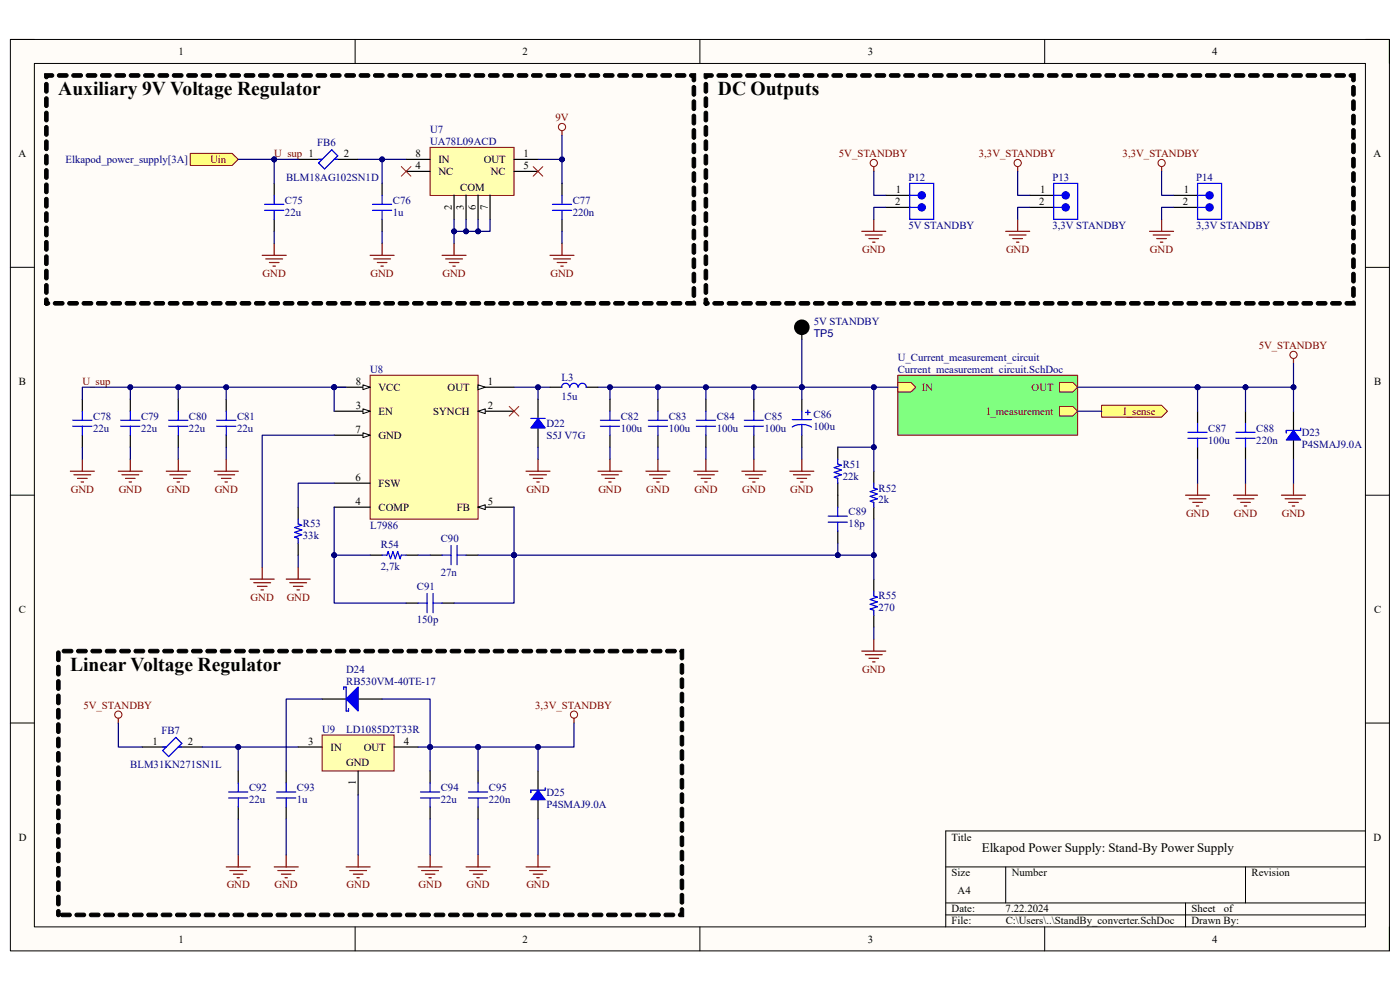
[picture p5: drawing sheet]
<svg xmlns="http://www.w3.org/2000/svg" width="297mm" height="210mm" viewBox="0 0 297 210" stroke-linecap="round" stroke-linejoin="round" font-family="sans-serif">
<defs><g id="words">
<g font-size="4.1">
<text x="12.4" y="20.2">Auxiliary 9V Voltage Regulator</text>
<text x="152.3" y="20.2">DC Outputs</text>
<text x="14.9" y="142.3">Linear Voltage Regulator</text>
</g>
<text font-size="2.8" x="208.3" y="180.8">Elkapod Power Supply: Stand-By Power Supply</text>
<g font-size="2.3">
<text x="37.9" y="11.7">1</text>
<text x="110.9" y="11.7">2</text>
<text x="184.1" y="11.7">3</text>
<text x="257.1" y="11.7">4</text>
<text x="3.9" y="33.3">A</text>
<text x="72.9" y="33.3">2</text>
<text x="88.1" y="35.9">4</text>
<text x="88.2" y="33.3">8</text>
<text x="93" y="34.6">IN</text>
<text x="102.6" y="34.6">OUT</text>
<text x="111.1" y="33.3">1</text>
<text x="111.1" y="35.9">5</text>
<text x="291.4" y="33.3">A</text>
<text x="93" y="37.1">NC</text>
<text x="97.6" y="40.4">COM</text>
<text x="104.1" y="37.1">NC</text>
<text x="190.1" y="40.9">1</text>
<text x="220.6" y="40.9">1</text>
<text x="251.2" y="40.9">1</text>
<text x="95.8" y="44.5" transform="rotate(-90 95.8 44.5)">2</text>
<text x="98.4" y="44.4" transform="rotate(-90 98.4 44.4)">3</text>
<text x="100.9" y="44.5" transform="rotate(-90 100.9 44.5)">6</text>
<text x="103.5" y="44.5" transform="rotate(-90 103.5 44.5)">7</text>
<text x="189.9" y="43.5">2</text>
<text x="220.4" y="43.5">2</text>
<text x="251" y="43.5">2</text>
<text x="4" y="81.6">B</text>
<text x="75.5" y="81.6">8</text>
<text x="80.3" y="82.9">VCC</text>
<text x="95" y="82.9">OUT</text>
<text x="103.5" y="81.6">1</text>
<text x="291.5" y="81.6">B</text>
<text x="75.5" y="86.7">3</text>
<text x="80.3" y="88">EN</text>
<text x="91.9" y="88">SYNCH</text>
<text x="103.5" y="86.7">2</text>
<text x="75.4" y="91.8">7</text>
<text x="80.3" y="93.1">GND</text>
<text x="75.4" y="102">6</text>
<text x="75.4" y="107.1">4</text>
<text x="80.3" y="103.3">FSW</text>
<text x="103.5" y="107.1">5</text>
<text x="80.3" y="108.3">COMP</text>
<text x="96.9" y="108.3">FB</text>
<text x="4" y="130">C</text>
<text x="291.5" y="130">C</text>
<text x="32.4" y="157.9">1</text>
<text x="39.8" y="157.9">2</text>
<text x="65.4" y="157.9">3</text>
<text x="70.1" y="159.2">IN</text>
<text x="77.2" y="159.2">OUT</text>
<text x="85.6" y="157.9">4</text>
<text x="73.4" y="162.5">GND</text>
<text x="75.5" y="166.5" transform="rotate(-90 75.5 166.5)">1</text>
<text x="4" y="178.3">D</text>
<text x="201.9" y="178.3">Title</text>
<text x="291.4" y="178.3">D</text>
<text x="201.9" y="185.9">Size</text>
<text x="214.6" y="185.9">Number</text>
<text x="265.5" y="185.9">Revision</text>
<text x="203.2" y="189.7">A4</text>
<text x="201.9" y="193.5">Date:</text>
<text x="201.9" y="196.1">File:</text>
<text x="213.3" y="193.5">7.22.2024</text>
<text x="213.4" y="196.1">C:\Users\..\StandBy_converter.SchDoc</text>
<text x="252.8" y="193.5">Sheet</text>
<text x="252.8" y="196.1">Drawn By:</text>
<text x="259.6" y="193.5">of</text>
<text x="37.9" y="199.9">1</text>
<text x="110.9" y="199.9">2</text>
<text x="184.1" y="199.9">3</text>
<text x="257.1" y="199.9">4</text>
</g>
<g font-size="2.3" fill="#000080">
<text x="91.2" y="28.2">U7</text>
<text x="13.9" y="34.6">Elkapod_power_supply[3A]</text>
<text x="67.3" y="31">FB6</text>
<text x="91.2" y="30.7">UA78L09ACD</text>
<text x="60.7" y="38.4">BLM18AG102SN1D</text>
<text x="192.7" y="38.4">P12</text>
<text x="223.3" y="38.4">P13</text>
<text x="253.8" y="38.4">P14</text>
<text x="60.5" y="45.8">22u</text>
<text x="60.5" y="43.2">C75</text>
<text x="83.4" y="45.8">1u</text>
<text x="83.4" y="43.2">C76</text>
<text x="121.5" y="45.8">220n</text>
<text x="121.5" y="43.2">C77</text>
<text x="192.7" y="48.6">5V STANDBY</text>
<text x="223.3" y="48.6">3,3V STANDBY</text>
<text x="253.8" y="48.6">3,3V STANDBY</text>
<text x="172.6" y="71.5">TP5</text>
<text x="172.6" y="68.9">5V STANDBY</text>
<text x="190.5" y="76.5">U_Current_measurement_circuit</text>
<text x="78.5" y="79.1">U8</text>
<text x="119.1" y="80.8">L3</text>
<text x="190.5" y="79.1">Current_measurement_circuit.SchDoc</text>
<text x="19.8" y="89">C78</text>
<text x="29.9" y="89">C79</text>
<text x="40.1" y="89">C80</text>
<text x="50.3" y="89">C81</text>
<text x="119.1" y="84.9">15u</text>
<text x="131.7" y="89">C82</text>
<text x="141.9" y="89">C83</text>
<text x="152.1" y="89">C84</text>
<text x="162.2" y="89">C85</text>
<text x="172.6" y="88.8">C86</text>
<text x="19.8" y="91.6">22u</text>
<text x="29.9" y="91.6">22u</text>
<text x="40.1" y="91.6">22u</text>
<text x="50.3" y="91.6">22u</text>
<text x="115.9" y="90.6">D22</text>
<text x="115.9" y="93.1">S5J V7G</text>
<text x="131.7" y="91.6">100u</text>
<text x="141.9" y="91.6">100u</text>
<text x="152.1" y="91.6">100u</text>
<text x="162.2" y="91.6">100u</text>
<text x="172.6" y="91.3">100u</text>
<text x="256.3" y="94.1">100u</text>
<text x="256.3" y="91.6">C87</text>
<text x="266.5" y="94.1">220n</text>
<text x="266.5" y="91.6">C88</text>
<text x="276.2" y="92.6">D23</text>
<text x="276.2" y="95.1">P4SMAJ9.0A</text>
<text x="178.8" y="101.7">22k</text>
<text x="178.8" y="99.2">R51</text>
<text x="186.4" y="106.8">2k</text>
<text x="186.4" y="104.3">R52</text>
<text x="64.3" y="111.9">R53</text>
<text x="78.5" y="112.1">L7986</text>
<text x="180" y="111.9">18p</text>
<text x="180" y="109.3">C89</text>
<text x="64.3" y="114.4">33k</text>
<text x="80.8" y="116.2">R54</text>
<text x="93.5" y="114.9">C90</text>
<text x="80.8" y="120.8">2,7k</text>
<text x="88.4" y="125.1">C91</text>
<text x="93.5" y="122.1">27n</text>
<text x="186.4" y="129.7">270</text>
<text x="186.4" y="127.2">R55</text>
<text x="88.4" y="132.2">150p</text>
<text x="73.4" y="142.7">D24</text>
<text x="73.4" y="145.2">RB530VM-40TE-17</text>
<text x="34.2" y="155.7">FB7</text>
<text x="68.3" y="155.4">U9</text>
<text x="73.5" y="155.4">LD1085D2T33R</text>
<text x="27.6" y="163">BLM31KN271SN1L</text>
<text x="52.8" y="167.9">C92</text>
<text x="63" y="167.9">C93</text>
<text x="93.5" y="167.9">C94</text>
<text x="103.7" y="167.9">C95</text>
<text x="52.8" y="170.4">22u</text>
<text x="63" y="170.4">1u</text>
<text x="93.5" y="170.4">22u</text>
<text x="103.7" y="170.4">220n</text>
<text x="115.9" y="168.9">D25</text>
<text x="115.9" y="171.4">P4SMAJ9.0A</text>
</g>
<g font-size="2.3" fill="#800000">
<text x="117.9" y="25.7">9V</text>
<text x="44.6" y="34.6">Uin</text>
<text x="58.2" y="33.3">U_sup 1</text>
<text x="178" y="33.3">5V_STANDBY</text>
<text x="207.6" y="33.3">3,3V_STANDBY</text>
<text x="238.2" y="33.3">3,3V_STANDBY</text>
<text x="182.9" y="53.6">GND</text>
<text x="213.4" y="53.6">GND</text>
<text x="244" y="53.6">GND</text>
<text x="55.7" y="58.7">GND</text>
<text x="78.6" y="58.7">GND</text>
<text x="93.9" y="58.7">GND</text>
<text x="116.8" y="58.7">GND</text>
<text x="267" y="74">5V_STANDBY</text>
<text x="17.5" y="81.6">U_sup</text>
<text x="195.5" y="82.9">IN</text>
<text x="218.9" y="82.9">OUT</text>
<text x="209.4" y="88">I_measurement</text>
<text x="238.3" y="88">I_sense</text>
<text x="15" y="104.5">GND</text>
<text x="25.2" y="104.5">GND</text>
<text x="35.4" y="104.5">GND</text>
<text x="45.6" y="104.5">GND</text>
<text x="111.7" y="104.5">GND</text>
<text x="127" y="104.5">GND</text>
<text x="137.1" y="104.5">GND</text>
<text x="147.3" y="104.5">GND</text>
<text x="157.5" y="104.5">GND</text>
<text x="167.6" y="104.5">GND</text>
<text x="251.6" y="109.6">GND</text>
<text x="261.8" y="109.6">GND</text>
<text x="271.9" y="109.6">GND</text>
<text x="53.2" y="127.4">GND</text>
<text x="60.8" y="127.4">GND</text>
<text x="182.9" y="142.7">GND</text>
<text x="17.7" y="150.3">5V_STANDBY</text>
<text x="113.5" y="150.3">3,3V_STANDBY</text>
<text x="48.1" y="188.5">GND</text>
<text x="58.3" y="188.5">GND</text>
<text x="73.5" y="188.5">GND</text>
<text x="88.8" y="188.5">GND</text>
<text x="99" y="188.5">GND</text>
<text x="111.7" y="188.5">GND</text>
</g>
</g></defs>
<path d="M2.2 8.4h292.6v193.3h-292.6z" fill-rule="evenodd" fill="#fffcf8"/>
<path d="M2.2 8.4h292.6v193.3h-292.6z" fill="none" stroke="#000" stroke-width=".21"/>
<path d="M7.3 13.5h282.4v183.1h-282.4z" fill-rule="evenodd" fill="#fffcf8"/>
<g fill="none" stroke="#000" stroke-width=".21">
<path d="M2.2 8.4h5.1M7.3 13.5h282.4v183.1h-282.4zM75.3 8.4v5.1M148.5 8.4v5.1M221.6 8.4v5.1M289.7 8.4h5.1v5.1M2.2 56.7h5.1M289.7 56.7h5.1M2.2 105h5.1M289.7 105.1h5.1M2.2 153.4h5.1M289.7 153.4h5.1"/>
<path d="M289.7 176.3h-89.1v20.3M75.3 196.6v5.1M148.5 196.6v5.1M200.6 183.9h89.1M200.6 191.5h89.1M200.6 194.1h89.1M213.4 183.9v7.6M221.6 196.6v5.1M251.5 191.5v5.1M264.2 183.9v7.6M294.8 196.6v5.1"/>
</g>
<g fill="none" stroke="#000" stroke-width=".25">
<path d="M17.5 84.7v2.5M17.5 92.3v2.6M27.6 84.7v2.5M27.6 92.3v2.6M37.8 84.7v2.5M37.8 92.3v2.6M48 84.7v2.5M48 92.3v2.6M114.1 84.7v4.1M114.1 90.8v4.1M129.4 84.7v2.5M129.4 92.3v2.6"/>
<path d="M139.6 84.7v2.5M139.6 92.3v2.6M149.8 84.7v2.5M149.8 92.3v2.6M177.7 94.9v2.5M185.4 100v2.5M63.3 107.6v2.5M63.3 115.2v2.6M78.5 117.8h2.6M86.2 117.8h2.5M91.2 117.8h2.6M98.9 117.8h2.5"/>
<path d="M177.7 102.5v5.1M177.7 112.7v2.5M185.4 107.6v2.5M86.2 127.9h2.5M93.8 127.9h2.5M185.4 122.9v2.5M185.4 130.5v2.5"/>
</g>
<g fill="none" stroke="#00f" stroke-width=".25">
<path d="M15.4 89.1h4.1M15.4 90.4h4.1M17.5 87.2v1.9M17.5 90.4v1.9M25.6 89.1h4.1M25.6 90.4h4.1M27.6 87.2v1.9M27.6 90.4v1.9M35.8 89.1h4.1M35.8 90.4h4.1M37.8 87.2v1.9M37.8 90.4v1.9"/>
<path d="M46 89.1h4M46 90.4h4M48 87.2v1.9M48 90.4v1.9M112.6 88.8h3.1M127.4 89.1h4M127.4 90.4h4M129.4 87.2v1.9M129.4 90.4v1.9M137.5 89.1h4.1M137.5 90.4h4.1M139.6 87.2v1.9"/>
<path d="M139.6 90.4v1.9M147.7 89.1h4.1M147.7 90.4h4.1M149.8 87.2v1.9M149.8 90.4v1.9M177.7 97.4v1l.8 .3-1.5 .5 1.5 .5-1.5 .5 1.5 .5-1.5 .5 .7 .3v1M63.3 110.1v1.1l.7 .2-1.5 .5 1.5 .5-1.5 .5 1.5 .5-1.5 .6 .8 .2v1M81.1 117.8h1l.2-.8 .5 1.5 .6-1.5 .5 1.5 .5-1.5 .5 1.5 .2-.7h1.1M93.8 117.8h1.9M95.7 115.7v4.1M97 117.8h1.9M97 115.7v4.1"/>
<path d="M175.7 109.5h4.1M175.7 110.8h4.1M177.7 107.6v1.9M177.7 110.8v1.9M185.4 102.5v1l.7 .3-1.5 .5 1.5 .5-1.5 .5 1.5 .5-1.5 .5 .8 .3v1M88.7 127.9h1.9M90.6 125.9v4.1M91.9 127.9h1.9M91.9 125.9v4.1M185.4 125.4v1l.7 .3-1.5 .5 1.5 .5-1.5 .5 1.5 .5-1.5 .5 .8 .3v1"/>
</g>
<g fill="none" stroke="#800000" stroke-width=".25">
<path d="M14.9 100h5.1M17.5 97.4v2.6M25.1 100h5.1M27.6 97.4v2.6M35.3 100h5.1M37.8 97.4v2.6M45.5 100h5M48 97.4v2.6M126.9 100h5M129.4 97.4v2.6M137 100h5.1M139.6 97.4v2.6"/>
<path d="M147.2 100h5.1M149.8 97.4v2.6M15.7 100.7h3.6M16.5 101.5h2M17.2 102.2h.5M25.9 100.7h3.5M26.6 101.5h2.1M27.4 102.2h.5M36 100.7h3.6M36.8 101.5h2M37.6 102.2h.5M46.2 100.7h3.6"/>
<path d="M47 101.5h2M47.7 102.2h.5M127.6 100.7h3.6M128.4 101.5h2M129.1 102.2h.6M137.8 100.7h3.6M138.6 101.5h2M139.3 102.2h.5M148 100.7h3.5M148.7 101.5h2.1M149.5 102.2h.5"/>
</g>
<path d="M114.1 88.8l1.6 2h-3.1z" fill="#00f"/>
<path d="M114.1 88.8l1.6 2h-3.1z" fill="none" stroke="#00f" stroke-width=".25"/>
<circle cx="70.9" cy="82.1" r=".51" fill="#000080"/>
<circle cx="70.9" cy="82.1" r=".51" fill="none" stroke="#000080" stroke-width=".21"/>
<path d="M78.5 79.6h22.9v30.5h-22.9z" fill-rule="evenodd" fill="#ffffb0"/>
<path d="M78.5 79.6h22.9v30.5h-22.9z" fill="none" stroke="#800000" stroke-width=".21"/>
<path d="M70.9 82.1h7.6" fill="none" stroke="#000" stroke-width=".25"/>
<path d="M77 81.6l1.5 .5-1.5 .6z" fill="#f8fcff"/>
<path d="M77 81.6l1.5 .5-1.5 .6z" fill="none" stroke="#000" stroke-width=".21"/>
<circle cx="70.9" cy="82.1" r=".51" fill="#000080"/>
<circle cx="70.9" cy="82.1" r=".51" fill="none" stroke="#000080" stroke-width=".21"/>
<path d="M70.9 87.2h7.6" fill="none" stroke="#000" stroke-width=".25"/>
<path d="M77 86.7l1.5 .5-1.5 .5z" fill="#f8fcff"/>
<path d="M77 86.7l1.5 .5-1.5 .5z" fill="none" stroke="#000" stroke-width=".21"/>
<path d="M70.9 92.3h7.6" fill="none" stroke="#000" stroke-width=".25"/>
<path d="M77 91.8l1.5 .5-1.5 .5z" fill="#f8fcff"/>
<path d="M77 91.8l1.5 .5-1.5 .5z" fill="none" stroke="#000" stroke-width=".21"/>
<path d="M70.9 107.6h7.6M101.4 107.6h7.7" fill="none" stroke="#000" stroke-width=".25"/>
<path d="M101.4 107.6l1.5-.5v1z" fill="#f8fcff"/>
<path d="M101.4 107.6l1.5-.5v1z" fill="none" stroke="#000" stroke-width=".21"/>
<path d="M101.4 87.2h7.7M70.9 102.5h7.6" fill="none" stroke="#000" stroke-width=".25"/>
<path d="M101.4 87.2l1.5-.5v1z" fill="#f8fcff"/>
<path d="M101.4 87.2l1.5-.5v1z" fill="none" stroke="#000" stroke-width=".21"/>
<path d="M101.4 82.1h7.7" fill="none" stroke="#000" stroke-width=".25"/>
<path d="M101.4 81.6l1.5 .5-1.5 .6z" fill="#f8fcff"/>
<path d="M101.4 81.6l1.5 .5-1.5 .6z" fill="none" stroke="#000" stroke-width=".21"/>
<g fill="none" stroke="#800000" stroke-width=".25">
<path d="M111.6 100h5.1M114.1 97.4v2.6M112.4 100.7h3.5M113.1 101.5h2.1M113.9 102.2h.5M53.1 122.9h5.1M53.8 123.6h3.6M54.6 124.4h2M55.4 125.1h.5M55.6 120.3v2.6M60.7 122.9h5.1M61.5 123.6h3.5"/>
<path d="M62.2 124.4h2.1M63 125.1h.5M63.3 120.3v2.6M182.8 138.1h5.1M183.6 138.9h3.6M184.4 139.6h2M185.4 135.6v2.5M185.1 140.4h.5"/>
</g>
<path d="M68.3 155.9h15.3v7.7h-15.3z" fill-rule="evenodd" fill="#ffffb0"/>
<path d="M68.3 155.9h15.3v7.7h-15.3z" fill="none" stroke="#800000" stroke-width=".21"/>
<path d="M63.3 158.5h5M83.6 158.5h5.1M50.5 163.6v2.5M50.5 171.2v2.5M76 163.6v5M91.2 163.6v2.5M91.2 171.2v2.5M101.4 163.6v2.5M101.4 171.2v2.5" fill="none" stroke="#000" stroke-width=".25"/>
<path d="M48.5 168h4.1M48.5 169.3h4.1M50.5 166.1v1.9M50.5 169.3v1.9M89.2 168h4.1M89.2 169.3h4.1M91.2 166.1v1.9M91.2 169.3v1.9M99.4 168h4.1M99.4 169.3h4.1M101.4 166.1v1.9M101.4 169.3v1.9" fill="none" stroke="#00f" stroke-width=".25"/>
<g fill="none" stroke="#800000" stroke-width=".25">
<path d="M48 183.9h5.1M48.8 184.7h3.5M49.5 185.4h2.1M50.3 186.2h.5M50.5 181.4v2.5M73.4 183.9h5.1M74.2 184.7h3.6M75 185.4h2M75.7 186.2h.5M76 181.4v2.5M88.7 183.9h5.1M89.5 184.7h3.5"/>
<path d="M90.2 185.4h2.1M91 186.2h.5M91.2 181.4v2.5M98.9 183.9h5.1M99.6 184.7h3.6M100.4 185.4h2M101.2 186.2h.5M101.4 181.4v2.5"/>
</g>
<path d="M40.4 32.5h8.9l1.2 1.3-1.2 1.3h-8.9z" fill-rule="evenodd" fill="#ffff80"/>
<path d="M40.4 32.5h8.9l1.2 1.3-1.2 1.3h-8.9z" fill="none" stroke="#800000" stroke-width=".21"/>
<path d="M91.2 31.3h17.9v10.1h-17.9z" fill-rule="evenodd" fill="#ffffb0"/>
<g fill="none" stroke="#800000" stroke-width=".21">
<path d="M91.2 31.3h17.9v10.1h-17.9z"/>
<circle cx="119.2" cy="26.9" r=".76"/>
</g>
<g fill="none" stroke="#000" stroke-width=".25">
<path d="M58.2 38.9v2.5M63.3 33.8h5M70.9 33.8h5.1M81.1 38.9v2.5M86.2 33.8h5M86.2 36.4h5M109.1 33.8h5M109.1 36.4h5M119.2 38.9v2.5M58.2 46.5v2.6M81.1 46.5v2.6M96.3 41.4v5.1"/>
<path d="M98.9 41.4v5.1M101.4 41.4v5.1M104 41.4v5.1M119.2 46.5v2.6M218.5 44h5M218.5 41.4h5M30.2 158.5h5.1M37.8 158.5h5.1M60.7 163.6v2.5M60.7 171.2v2.5"/>
</g>
<g fill="none" stroke="#00f" stroke-width=".25">
<path d="M67.6 34.6l2.8-2.8 1.3 1.2-2.8 2.8zM67.6 33.8h.7M70.9 33.8h.8M223.5 38.9h5.1v7.6h-5.1zM56.1 43.4h4.1M56.1 44.6h4.1M58.2 41.4v2M58.2 44.6v1.9M79 43.4h4.1M79 44.6h4.1M81.1 41.4v2M81.1 44.6v1.9"/>
<path d="M117.2 43.4h4.1M117.2 44.6h4.1M119.2 41.4v2M119.2 44.6v1.9M34.5 158.5h.8M37.3 156.4l1.3 1.3-2.8 2.8-1.3-1.3zM37.8 158.5h.8M58.7 168h4M58.7 169.3h4M60.7 166.1v1.9M60.7 169.3v1.9"/>
</g>
<g fill="none" stroke="#800000" stroke-width=".25">
<path d="M119.2 27.7v1M55.6 54.2h5.1M56.4 54.9h3.6M57.2 55.7h2M57.9 56.5h.5M58.2 51.6v2.6M78.5 54.2h5.1M79.3 54.9h3.5M80 55.7h2.1M80.8 56.5h.5M81.1 51.6v2.6M93.8 54.2h5.1"/>
<path d="M94.6 54.9h3.5M95.3 55.7h2.1M96.1 56.5h.5M96.3 51.6v2.6M116.7 54.2h5.1M117.4 54.9h3.6M118.2 55.7h2M119 56.5h.5M119.2 51.6v2.6M58.2 183.9h5.1M58.9 184.7h3.6M59.7 185.4h2"/>
<path d="M60.5 186.2h.5M60.7 181.4v2.5"/>
</g>
<circle cx="226.1" cy="41.4" r=".76" fill="#00f"/>
<circle cx="226.1" cy="41.4" r=".76" fill="none" stroke="#00f" stroke-width=".25"/>
<circle cx="226.1" cy="44" r=".76" fill="#00f"/>
<g fill="none" stroke="#00f" stroke-width=".25">
<path d="M223.5 44h1.8M223.5 41.4h1.8"/>
<circle cx="226.1" cy="44" r=".76"/>
</g>
<path d="M213.4 49.1h5.1M214.1 49.8h3.6M214.9 50.6h2M215.6 51.4h.6M215.9 46.5v2.6" fill="none" stroke="#800000" stroke-width=".25"/>
<path d="M114.1 163.6v4M114.1 169.7v4" fill="none" stroke="#000" stroke-width=".25"/>
<path d="M114.1 167.6l1.6 2.1h-3.1z" fill="#00f"/>
<path d="M193 38.9h5.1v7.6h-5.1zM114.1 167.6l1.6 2.1h-3.1zM115.7 167.1v.5h-3.1v.5" fill="none" stroke="#00f" stroke-width=".25"/>
<path d="M111.6 183.9h5.1M112.4 184.7h3.5M113.1 185.4h2.1M113.9 186.2h.5M114.1 181.4v2.5" fill="none" stroke="#800000" stroke-width=".25"/>
<path d="M187.9 44h5.1M187.9 41.4h5.1" fill="none" stroke="#000" stroke-width=".25"/>
<circle cx="195.5" cy="41.4" r=".76" fill="#00f"/>
<circle cx="195.5" cy="41.4" r=".76" fill="none" stroke="#00f" stroke-width=".25"/>
<circle cx="195.5" cy="44" r=".76" fill="#00f"/>
<g fill="none" stroke="#00f" stroke-width=".25">
<path d="M193 44h1.8M193 41.4h1.8"/>
<circle cx="195.5" cy="44" r=".76"/>
</g>
<path d="M182.8 49.1h5.1M183.6 49.8h3.6M184.4 50.6h2M185.1 51.4h.5M185.4 46.5v2.6" fill="none" stroke="#800000" stroke-width=".25"/>
<path d="M68.3 148.3h5.1M76 148.3h5.1" fill="none" stroke="#000" stroke-width=".25"/>
<path d="M76 145.7v5.1l-2.6-2.5z" fill="#00f"/>
<path d="M254.1 38.9h5.1v7.6h-5.1zM119.1 82.1a.85 .85 0 0 1 .9-.8 .85 .85 0 0 1 .8 .8M120.9 82.1a.85 .85 0 0 1 .9-.8 .85 .85 0 0 1 .8 .8M122.7 82.1a.85 .85 0 0 1 .9-.8 .85 .85 0 0 1 .8 .8M72.9 146.3v-.6h.5v5.1h.5v-.5M76 145.7v5.1l-2.6-2.5z" fill="none" stroke="#00f" stroke-width=".25"/>
<g fill="none" stroke="#800000" stroke-width=".21">
<circle cx="185.4" cy="34.6" r=".76"/>
<circle cx="215.9" cy="34.6" r=".76"/>
<circle cx="25.1" cy="151.6" r=".76"/>
<circle cx="121.8" cy="151.6" r=".76"/>
</g>
<path d="M185.4 35.3v1.1M215.9 35.3v1.1M25.1 152.4v1M121.8 152.4v1" fill="none" stroke="#800000" stroke-width=".25"/>
<path d="M249 44h5.1M249 41.4h5.1M116.7 82.1h2.5M124.3 82.1h2.6" fill="none" stroke="#000" stroke-width=".25"/>
<circle cx="256.6" cy="41.4" r=".76" fill="#00f"/>
<circle cx="256.6" cy="41.4" r=".76" fill="none" stroke="#00f" stroke-width=".25"/>
<circle cx="256.6" cy="44" r=".76" fill="#00f"/>
<g fill="none" stroke="#00f" stroke-width=".25">
<path d="M254.1 44h1.7M254.1 41.4h1.7"/>
<circle cx="256.6" cy="44" r=".76"/>
</g>
<path d="M246.4 35.3v1.1M243.9 49.1h5.1M244.6 49.8h3.6M245.4 50.6h2M246.2 51.4h.5M246.4 46.5v2.6" fill="none" stroke="#800000" stroke-width=".25"/>
<circle cx="246.4" cy="34.6" r=".76" fill="none" stroke="#800000" stroke-width=".21"/>
<path d="M233.7 86h12.7l1.3 1.2-1.3 1.3h-12.7z" fill-rule="evenodd" fill="#ffff80"/>
<path d="M233.7 86h12.7l1.3 1.2-1.3 1.3h-12.7z" fill="none" stroke="#800000" stroke-width=".21"/>
<path d="M254.1 87.2v2.6M254.1 94.9v2.5M274.4 87.2v4.1M274.4 93.3v4.1" fill="none" stroke="#000" stroke-width=".25"/>
<path d="M252 91.7h4.1M252 93h4.1M254.1 89.8v1.9M254.1 93v1.9" fill="none" stroke="#00f" stroke-width=".25"/>
<path d="M251.5 105.1h5.1M252.3 105.8h3.5M253 106.6h2.1M253.8 107.3h.5M254.1 102.5v2.6" fill="none" stroke="#800000" stroke-width=".25"/>
<path d="M274.4 91.3l1.5 2h-3z" fill="#00f"/>
<path d="M262.2 91.7h4.1M262.2 93h4.1M264.2 89.8v1.9M264.2 93v1.9M274.4 91.3l1.5 2h-3zM275.9 90.8v.5h-3v.5" fill="none" stroke="#00f" stroke-width=".25"/>
<path d="M274.4 76v1.1M261.7 105.1h5.1M262.5 105.8h3.5M263.2 106.6h2.1M264 107.3h.5M264.2 102.5v2.6M271.9 105.1h5.1M272.6 105.8h3.6M273.4 106.6h2M274.2 107.3h.5M274.4 102.5v2.6" fill="none" stroke="#800000" stroke-width=".25"/>
<circle cx="274.4" cy="75.3" r=".76" fill="none" stroke="#800000" stroke-width=".21"/>
<path d="M264.2 87.2v2.6M264.2 94.9v2.5" fill="none" stroke="#000" stroke-width=".25"/>
<path d="M190.5 79.6h38.1v12.7h-38.1z" fill-rule="evenodd" fill="#80ff80"/>
<path d="M190.5 79.6h38.1v12.7h-38.1z" fill="none" stroke="#800000" stroke-width=".21"/>
<path d="M224.8 86.2h2.8l1 1-1 1.1h-2.8z" fill-rule="evenodd" fill="#ffff80"/>
<path d="M224.8 86.2h2.8l1 1-1 1.1h-2.8z" fill="none" stroke="#800000" stroke-width=".21"/>
<path d="M190.5 81.1h2.8l1 1-1 1.1h-2.8z" fill-rule="evenodd" fill="#ffff80"/>
<path d="M190.5 81.1h2.8l1 1-1 1.1h-2.8z" fill="none" stroke="#800000" stroke-width=".21"/>
<path d="M224.8 81.1h2.8l1 1-1 1.1h-2.8z" fill-rule="evenodd" fill="#ffff80"/>
<path d="M224.8 81.1h2.8l1 1-1 1.1h-2.8z" fill="none" stroke="#800000" stroke-width=".21"/>
<path d="M170.1 70.7v1.3M159.9 84.7v2.5M159.9 92.3v2.6M170.1 84.7v2.5M170.1 92.3v2.6" fill="none" stroke="#000" stroke-width=".25"/>
<path d="M157.9 89.1h4.1M157.9 90.4h4.1M159.9 87.2v1.9M159.9 90.4v1.9M168.1 90.6a4 4 0 0 1 4.1 0M168.1 89h4M170.1 87.2v1.8M170.1 90v2.3M170.9 87.5h1M171.4 87v1" fill="none" stroke="#00f" stroke-width=".25"/>
<path d="M157.4 100h5.1M159.9 97.4v2.6M167.6 100h5.1M170.1 97.4v2.6M158.2 100.7h3.5M158.9 101.5h2.1M159.7 102.2h.5M168.3 100.7h3.6M169.1 101.5h2M169.9 102.2h.5" fill="none" stroke="#800000" stroke-width=".25"/>
<circle cx="170.1" cy="69.4" r="1.27" fill="#000"/>
<circle cx="170.1" cy="69.4" r="1.27" fill="none" stroke="#000" stroke-width=".76"/>
<g fill="#000" stroke="#000" stroke-width=".21">
<path d="M149.4 63.4a.38 .38 0 0 1 .5-.2 .38 .38 0 0 1 .2 .4v.7a.38 .38 0 0 1-.3 .4 .38 .38 0 0 1-.4-.4zM149.4 60.3a.38 .38 0 0 1 .5-.1 .38 .38 0 0 1 .2 .3v1.6a.38 .38 0 0 1-.3 .3 .38 .38 0 0 1-.4-.3zM149.4 57.3a.38 .38 0 0 1 .5-.2 .38 .38 0 0 1 .2 .4v1.5a.38 .38 0 0 1-.3 .4 .38 .38 0 0 1-.4-.4zM149.4 54.2a.38 .38 0 0 1 .5-.1 .38 .38 0 0 1 .2 .3v1.6a.38 .38 0 0 1-.3 .3 .38 .38 0 0 1-.4-.3zM149.4 51.2a.38 .38 0 0 1 .5-.2 .38 .38 0 0 1 .2 .4v1.5a.38 .38 0 0 1-.3 .4 .38 .38 0 0 1-.4-.4zM149.4 48.2a.38 .38 0 0 1 .5-.2 .38 .38 0 0 1 .2 .3v1.6a.38 .38 0 0 1-.3 .3 .38 .38 0 0 1-.4-.3zM149.4 45.1a.38 .38 0 0 1 .5-.2 .38 .38 0 0 1 .2 .4v1.5a.38 .38 0 0 1-.3 .4 .38 .38 0 0 1-.4-.4zM149.4 42.1a.38 .38 0 0 1 .5-.2 .38 .38 0 0 1 .2 .3v1.6a.38 .38 0 0 1-.3 .4 .38 .38 0 0 1-.4-.4zM149.4 39a.38 .38 0 0 1 .5-.2 .38 .38 0 0 1 .2 .4v1.5a.38 .38 0 0 1-.3 .4 .38 .38 0 0 1-.4-.4zM149.4 36a.38 .38 0 0 1 .5-.2 .38 .38 0 0 1 .2 .4v1.5a.38 .38 0 0 1-.3 .4 .38 .38 0 0 1-.4-.4zM149.4 32.9a.38 .38 0 0 1 .5-.2 .38 .38 0 0 1 .2 .4v1.5a.38 .38 0 0 1-.3 .4 .38 .38 0 0 1-.4-.4zM149.4 29.9a.38 .38 0 0 1 .5-.2 .38 .38 0 0 1 .2 .4v1.5a.38 .38 0 0 1-.3 .4 .38 .38 0 0 1-.4-.4zM149.4 26.8a.38 .38 0 0 1 .5-.2 .38 .38 0 0 1 .2 .4v1.5a.38 .38 0 0 1-.3 .4 .38 .38 0 0 1-.4-.4zM149.4 23.8a.38 .38 0 0 1 .5-.2 .38 .38 0 0 1 .2 .4v1.5a.38 .38 0 0 1-.3 .4 .38 .38 0 0 1-.4-.4zM149.4 20.7a.38 .38 0 0 1 .5-.2 .38 .38 0 0 1 .2 .4v1.5a.38 .38 0 0 1-.3 .4 .38 .38 0 0 1-.4-.4zM149.4 17.7a.38 .38 0 0 1 .5-.2 .38 .38 0 0 1 .2 .4v1.5a.38 .38 0 0 1-.3 .4 .38 .38 0 0 1-.4-.4zM149.4 15.6h1.6a.38 .38 0 0 1 .3 .4 .38 .38 0 0 1-.3 .4h-1.2l.3-.4v.3a.38 .38 0 0 1-.3 .4 .38 .38 0 0 1-.4-.4zM152.3 15.7l1.7-.1a.38 .38 0 0 1 .4 .4 .38 .38 0 0 1-.4 .4h-1.5a.38 .38 0 0 1-.4-.3 .38 .38 0 0 1 .2-.4zM155.2 15.8l.3-.2h1.5a.38 .38 0 0 1 .4 .4 .38 .38 0 0 1-.4 .4h-1.5a.38 .38 0 0 1-.3-.6zM158.2 15.8l.4-.2h1.5a.38 .38 0 0 1 .4 .4 .38 .38 0 0 1-.4 .4h-1.5a.38 .38 0 0 1-.4-.6zM161.4 15.7l1.7-.1a.38 .38 0 0 1 .4 .4 .38 .38 0 0 1-.4 .4h-1.5a.38 .38 0 0 1-.3-.3 .38 .38 0 0 1 .1-.4zM164.3 15.8l.4-.2h1.5a.38 .38 0 0 1 .4 .4 .38 .38 0 0 1-.4 .4h-1.5a.38 .38 0 0 1-.4-.6zM167.4 15.8l.3-.2h1.5a.38 .38 0 0 1 .4 .4 .38 .38 0 0 1-.4 .4h-1.5a.38 .38 0 0 1-.3-.6zM170.6 15.7l1.7-.1a.38 .38 0 0 1 .4 .4 .38 .38 0 0 1-.4 .4h-1.5a.38 .38 0 0 1-.4-.3 .38 .38 0 0 1 .2-.4zM173.5 15.8l.3-.2h1.5a.38 .38 0 0 1 .4 .4 .38 .38 0 0 1-.4 .4h-1.5a.38 .38 0 0 1-.3-.6zM176.5 15.8l.4-.2h1.5a.38 .38 0 0 1 .4 .4 .38 .38 0 0 1-.4 .4h-1.5a.38 .38 0 0 1-.4-.6zM179.7 15.7l1.7-.1a.38 .38 0 0 1 .4 .4 .38 .38 0 0 1-.4 .4h-1.5a.38 .38 0 0 1-.4-.3 .38 .38 0 0 1 .2-.4zM182.6 15.8l.4-.2h1.5a.38 .38 0 0 1 .4 .4 .38 .38 0 0 1-.4 .4h-1.5a.38 .38 0 0 1-.4-.6zM185.7 15.8l.3-.2h1.5a.38 .38 0 0 1 .4 .4 .38 .38 0 0 1-.4 .4h-1.5a.38 .38 0 0 1-.3-.6zM188.9 15.7l1.7-.1a.38 .38 0 0 1 .4 .4 .38 .38 0 0 1-.4 .4h-1.5a.38 .38 0 0 1-.4-.3 .38 .38 0 0 1 .2-.4zM191.8 15.8l.3-.2h1.5a.38 .38 0 0 1 .4 .4 .38 .38 0 0 1-.4 .4h-1.5a.38 .38 0 0 1-.3-.6zM194.8 15.8l.3-.2h1.6a.38 .38 0 0 1 .4 .4 .38 .38 0 0 1-.4 .4h-1.6a.38 .38 0 0 1-.3-.6zM197.9 15.8l.3-.2h1.5a.38 .38 0 0 1 .4 .4 .38 .38 0 0 1-.4 .4h-1.5a.38 .38 0 0 1-.3-.6zM200.9 15.8l.3-.2h1.6a.38 .38 0 0 1 .3 .4 .38 .38 0 0 1-.3 .4h-1.6a.38 .38 0 0 1-.3-.6zM204 15.8l.3-.2h1.5a.38 .38 0 0 1 .4 .4 .38 .38 0 0 1-.4 .4h-1.5a.38 .38 0 0 1-.3-.6zM207 15.8l.3-.2h1.6a.38 .38 0 0 1 .3 .4 .38 .38 0 0 1-.3 .4h-1.6a.38 .38 0 0 1-.3-.6zM210.1 15.8l.3-.2h1.5a.38 .38 0 0 1 .4 .4 .38 .38 0 0 1-.4 .4h-1.5a.38 .38 0 0 1-.3-.6zM213.1 15.8l.3-.2h1.6a.38 .38 0 0 1 .3 .4 .38 .38 0 0 1-.3 .4h-1.6a.38 .38 0 0 1-.3-.6zM216.2 15.8l.3-.2h1.5a.38 .38 0 0 1 .4 .4 .38 .38 0 0 1-.4 .4h-1.5a.38 .38 0 0 1-.3-.6zM219.3 15.7l1.8-.1a.38 .38 0 0 1 .3 .4 .38 .38 0 0 1-.3 .4h-1.6a.38 .38 0 0 1-.3-.3 .38 .38 0 0 1 .1-.4zM222.2 15.8l.4-.2h1.5a.38 .38 0 0 1 .4 .4 .38 .38 0 0 1-.4 .4h-1.5a.38 .38 0 0 1-.4-.6zM225.3 15.8l.3-.2h1.6a.38 .38 0 0 1 .3 .4 .38 .38 0 0 1-.3 .4h-1.6a.38 .38 0 0 1-.3-.6zM228.5 15.7l1.7-.1a.38 .38 0 0 1 .4 .4 .38 .38 0 0 1-.4 .4h-1.5a.38 .38 0 0 1-.4-.3 .38 .38 0 0 1 .2-.4zM231.4 15.8l.3-.2h1.5a.38 .38 0 0 1 .4 .4 .38 .38 0 0 1-.4 .4h-1.5a.38 .38 0 0 1-.3-.6zM234.4 15.8l.4-.2h1.5a.38 .38 0 0 1 .4 .4 .38 .38 0 0 1-.4 .4h-1.5a.38 .38 0 0 1-.4-.6zM237.6 15.7l1.7-.1a.38 .38 0 0 1 .4 .4 .38 .38 0 0 1-.4 .4h-1.5a.38 .38 0 0 1-.3-.3 .38 .38 0 0 1 .1-.4zM240.5 15.8l.4-.2h1.5a.38 .38 0 0 1 .4 .4 .38 .38 0 0 1-.4 .4h-1.5a.38 .38 0 0 1-.4-.6zM243.6 15.8l.3-.2h1.5a.38 .38 0 0 1 .4 .4 .38 .38 0 0 1-.4 .4h-1.5a.38 .38 0 0 1-.3-.6zM246.8 15.7l1.7-.1a.38 .38 0 0 1 .4 .4 .38 .38 0 0 1-.4 .4h-1.5a.38 .38 0 0 1-.4-.3 .38 .38 0 0 1 .2-.4zM249.7 15.8l.3-.2h1.5a.38 .38 0 0 1 .4 .4 .38 .38 0 0 1-.4 .4h-1.5a.38 .38 0 0 1-.3-.6zM252.7 15.8l.4-.2h1.5a.38 .38 0 0 1 .4 .4 .38 .38 0 0 1-.4 .4h-1.5a.38 .38 0 0 1-.4-.6zM255.9 15.7l1.7-.1a.38 .38 0 0 1 .4 .4 .38 .38 0 0 1-.4 .4h-1.5a.38 .38 0 0 1-.4-.3 .38 .38 0 0 1 .2-.4zM258.8 15.8l.4-.2h1.5a.38 .38 0 0 1 .4 .4 .38 .38 0 0 1-.4 .4h-1.5a.38 .38 0 0 1-.4-.6zM261.9 15.8l.3-.2h1.5a.38 .38 0 0 1 .4 .4 .38 .38 0 0 1-.4 .4h-1.5a.38 .38 0 0 1-.3-.6zM265.1 15.7l1.7-.1a.38 .38 0 0 1 .4 .4 .38 .38 0 0 1-.4 .4h-1.5a.38 .38 0 0 1-.4-.3 .38 .38 0 0 1 .2-.4zM268 15.8l.3-.2h1.5a.38 .38 0 0 1 .4 .4 .38 .38 0 0 1-.4 .4h-1.5a.38 .38 0 0 1-.3-.6zM271 15.8l.3-.2h1.6a.38 .38 0 0 1 .4 .4 .38 .38 0 0 1-.4 .4h-1.6a.38 .38 0 0 1-.3-.6zM274.2 15.7l1.7-.1a.38 .38 0 0 1 .4 .4 .38 .38 0 0 1-.4 .4h-1.5a.38 .38 0 0 1-.4-.3 .38 .38 0 0 1 .2-.4zM277.2 15.7l1.8-.1a.38 .38 0 0 1 .3 .4 .38 .38 0 0 1-.3 .4h-1.6a.38 .38 0 0 1-.3-.3 .38 .38 0 0 1 .1-.4zM280.3 15.7l1.7-.1a.38 .38 0 0 1 .4 .4 .38 .38 0 0 1-.4 .4h-1.5a.38 .38 0 0 1-.4-.3 .38 .38 0 0 1 .2-.4zM283.2 15.8l.3-.2h1.6a.38 .38 0 0 1 .3 .4 .38 .38 0 0 1-.3 .4h-1.6a.38 .38 0 0 1-.3-.6zM286.3 15.8l.3-.2h.9v1.4a.38 .38 0 0 1-.4 .4 .38 .38 0 0 1-.3-.4v-1l.3 .4h-.5a.38 .38 0 0 1-.3-.6zM286.9 18.2a.38 .38 0 0 1 .6 .3v1.5a.38 .38 0 0 1-.4 .4 .38 .38 0 0 1-.3-.4v-1.5zM286.9 21.2a.38 .38 0 0 1 .6 .4v1.5a.38 .38 0 0 1-.4 .4 .38 .38 0 0 1-.3-.4v-1.5zM286.9 24.3a.38 .38 0 0 1 .6 .3v1.5a.38 .38 0 0 1-.4 .4 .38 .38 0 0 1-.3-.4v-1.5zM286.9 27.3a.38 .38 0 0 1 .6 .4v1.5a.38 .38 0 0 1-.4 .4 .38 .38 0 0 1-.3-.4v-1.5zM286.9 30.4a.38 .38 0 0 1 .6 .3v1.5a.38 .38 0 0 1-.4 .4 .38 .38 0 0 1-.3-.4v-1.5zM286.9 33.4a.38 .38 0 0 1 .6 .4v1.5a.38 .38 0 0 1-.4 .4 .38 .38 0 0 1-.3-.4v-1.5zM286.9 36.5a.38 .38 0 0 1 .6 .3v1.5a.38 .38 0 0 1-.4 .4 .38 .38 0 0 1-.3-.4v-1.5zM286.9 39.5a.38 .38 0 0 1 .6 .3v1.6a.38 .38 0 0 1-.4 .4 .38 .38 0 0 1-.3-.4v-1.6zM286.9 42.6a.38 .38 0 0 1 .6 .3v1.5a.38 .38 0 0 1-.4 .4 .38 .38 0 0 1-.3-.4v-1.5zM286.9 45.6a.38 .38 0 0 1 .6 .3v1.6a.38 .38 0 0 1-.4 .3 .38 .38 0 0 1-.3-.3v-1.6zM286.9 48.7a.38 .38 0 0 1 .6 .3v1.5a.38 .38 0 0 1-.4 .4 .38 .38 0 0 1-.3-.4v-1.5zM286.9 51.7a.38 .38 0 0 1 .6 .3v1.6a.38 .38 0 0 1-.4 .3 .38 .38 0 0 1-.3-.3v-1.6zM286.9 54.8a.38 .38 0 0 1 .6 .3v1.5a.38 .38 0 0 1-.4 .4 .38 .38 0 0 1-.3-.4v-1.5zM286.9 57.8a.38 .38 0 0 1 .6 .3v1.6a.38 .38 0 0 1-.4 .3 .38 .38 0 0 1-.3-.3v-1.6zM286.9 60.9a.38 .38 0 0 1 .6 .3v1.5a.38 .38 0 0 1-.4 .4 .38 .38 0 0 1-.3-.4v-1.5zM285.4 64.2l.3-.2h1.4l-.3 .3v-.1a.38 .38 0 0 1 .3-.4 .38 .38 0 0 1 .4 .4v.5h-1.8a.38 .38 0 0 1-.3-.5zM282.5 64h1.7a.38 .38 0 0 1 .4 .3 .38 .38 0 0 1-.4 .4h-1.5a.38 .38 0 0 1-.4-.3 .38 .38 0 0 1 .2-.4zM279.4 64h1.7a.38 .38 0 0 1 .4 .3 .38 .38 0 0 1-.4 .4h-1.5a.38 .38 0 0 1-.3-.3 .38 .38 0 0 1 .1-.4zM276.4 64h1.7a.38 .38 0 0 1 .4 .3 .38 .38 0 0 1-.4 .4h-1.5a.38 .38 0 0 1-.4-.3 .38 .38 0 0 1 .2-.4zM273.2 64.2l.3-.2h1.6a.38 .38 0 0 1 .3 .3 .38 .38 0 0 1-.3 .4h-1.6a.38 .38 0 0 1-.3-.5zM270.3 64h1.7a.38 .38 0 0 1 .4 .3 .38 .38 0 0 1-.4 .4h-1.5a.38 .38 0 0 1-.4-.3 .38 .38 0 0 1 .2-.4zM267.1 64.2l.3-.2h1.6a.38 .38 0 0 1 .3 .3 .38 .38 0 0 1-.3 .4h-1.6a.38 .38 0 0 1-.3-.5zM264.1 64.2l.3-.2h1.5a.38 .38 0 0 1 .4 .3 .38 .38 0 0 1-.4 .4h-1.5a.38 .38 0 0 1-.3-.5zM261.1 64h1.8a.38 .38 0 0 1 .3 .3 .38 .38 0 0 1-.3 .4h-1.6a.38 .38 0 0 1-.3-.3 .38 .38 0 0 1 .1-.4zM258 64.2l.3-.2h1.5a.38 .38 0 0 1 .4 .3 .38 .38 0 0 1-.4 .4h-1.5a.38 .38 0 0 1-.3-.5zM254.9 64.2l.3-.2h1.6a.38 .38 0 0 1 .3 .3 .38 .38 0 0 1-.3 .4h-1.6a.38 .38 0 0 1-.3-.5zM251.9 64.2l.3-.2h1.5a.38 .38 0 0 1 .4 .3 .38 .38 0 0 1-.4 .4h-1.5a.38 .38 0 0 1-.3-.5zM248.8 64.2l.3-.2h1.6a.38 .38 0 0 1 .3 .3 .38 .38 0 0 1-.3 .4h-1.6a.38 .38 0 0 1-.3-.5zM245.8 64.2l.3-.2h1.5a.38 .38 0 0 1 .4 .3 .38 .38 0 0 1-.4 .4h-1.5a.38 .38 0 0 1-.3-.5zM242.7 64.2l.3-.2h1.6a.38 .38 0 0 1 .4 .3 .38 .38 0 0 1-.4 .4h-1.6a.38 .38 0 0 1-.3-.5zM239.7 64.2l.3-.2h1.5a.38 .38 0 0 1 .4 .3 .38 .38 0 0 1-.4 .4h-1.5a.38 .38 0 0 1-.3-.5zM236.6 64.2l.4-.2h1.5a.38 .38 0 0 1 .4 .3 .38 .38 0 0 1-.4 .4h-1.5a.38 .38 0 0 1-.4-.5zM233.6 64.2l.3-.2h1.5a.38 .38 0 0 1 .4 .3 .38 .38 0 0 1-.4 .4h-1.5a.38 .38 0 0 1-.3-.5zM230.7 64h1.7a.38 .38 0 0 1 .4 .3 .38 .38 0 0 1-.4 .4h-1.5a.38 .38 0 0 1-.4-.3 .38 .38 0 0 1 .2-.4zM227.5 64.2l.3-.2h1.5a.38 .38 0 0 1 .4 .3 .38 .38 0 0 1-.4 .4h-1.5a.38 .38 0 0 1-.3-.5zM224.4 64.2l.4-.2h1.5a.38 .38 0 0 1 .4 .3 .38 .38 0 0 1-.4 .4h-1.5a.38 .38 0 0 1-.4-.5zM221.5 64h1.7a.38 .38 0 0 1 .4 .3 .38 .38 0 0 1-.4 .4h-1.5a.38 .38 0 0 1-.4-.3 .38 .38 0 0 1 .2-.4zM218.3 64.2l.4-.2h1.5a.38 .38 0 0 1 .4 .3 .38 .38 0 0 1-.4 .4h-1.5a.38 .38 0 0 1-.4-.5zM215.3 64.2l.3-.2h1.5a.38 .38 0 0 1 .4 .3 .38 .38 0 0 1-.4 .4h-1.5a.38 .38 0 0 1-.3-.5zM212.4 64h1.7a.38 .38 0 0 1 .4 .3 .38 .38 0 0 1-.4 .4h-1.5a.38 .38 0 0 1-.4-.3 .38 .38 0 0 1 .2-.4zM209.2 64.2l.3-.2h1.5a.38 .38 0 0 1 .4 .3 .38 .38 0 0 1-.4 .4h-1.5a.38 .38 0 0 1-.3-.5zM206.1 64.2l.4-.2h1.5a.38 .38 0 0 1 .4 .3 .38 .38 0 0 1-.4 .4h-1.5a.38 .38 0 0 1-.4-.5zM203.2 64h1.7a.38 .38 0 0 1 .4 .3 .38 .38 0 0 1-.4 .4h-1.5a.38 .38 0 0 1-.3-.3 .38 .38 0 0 1 .1-.4zM200 64.2l.4-.2h1.5a.38 .38 0 0 1 .4 .3 .38 .38 0 0 1-.4 .4h-1.5a.38 .38 0 0 1-.4-.5zM197 64.2l.3-.2h1.6a.38 .38 0 0 1 .3 .3 .38 .38 0 0 1-.3 .4h-1.6a.38 .38 0 0 1-.3-.5zM194.1 64h1.7a.38 .38 0 0 1 .4 .3 .38 .38 0 0 1-.4 .4h-1.5a.38 .38 0 0 1-.4-.3 .38 .38 0 0 1 .2-.4zM190.9 64.2l.3-.2h1.6a.38 .38 0 0 1 .3 .3 .38 .38 0 0 1-.3 .4h-1.6a.38 .38 0 0 1-.3-.5zM187.9 64.2l.3-.2h1.5a.38 .38 0 0 1 .4 .3 .38 .38 0 0 1-.4 .4h-1.5a.38 .38 0 0 1-.3-.5zM184.9 64h1.8a.38 .38 0 0 1 .3 .3 .38 .38 0 0 1-.3 .4h-1.6a.38 .38 0 0 1-.3-.3 .38 .38 0 0 1 .1-.4zM181.8 64.2l.3-.2h1.5a.38 .38 0 0 1 .4 .3 .38 .38 0 0 1-.4 .4h-1.5a.38 .38 0 0 1-.3-.5zM178.7 64.2l.3-.2h1.6a.38 .38 0 0 1 .3 .3 .38 .38 0 0 1-.3 .4h-1.6a.38 .38 0 0 1-.3-.5zM175.7 64.2l.3-.2h1.5a.38 .38 0 0 1 .4 .3 .38 .38 0 0 1-.4 .4h-1.5a.38 .38 0 0 1-.3-.5zM172.6 64.2l.3-.2h1.6a.38 .38 0 0 1 .3 .3 .38 .38 0 0 1-.3 .4h-1.6a.38 .38 0 0 1-.3-.5zM169.6 64.2l.3-.2h1.5a.38 .38 0 0 1 .4 .3 .38 .38 0 0 1-.4 .4h-1.5a.38 .38 0 0 1-.3-.5zM166.5 64.2l.3-.2h1.6a.38 .38 0 0 1 .4 .3 .38 .38 0 0 1-.4 .4h-1.6a.38 .38 0 0 1-.3-.5zM163.5 64.2l.3-.2h1.5a.38 .38 0 0 1 .4 .3 .38 .38 0 0 1-.4 .4h-1.5a.38 .38 0 0 1-.3-.5zM160.4 64.2l.4-.2h1.5a.38 .38 0 0 1 .4 .3 .38 .38 0 0 1-.4 .4h-1.5a.38 .38 0 0 1-.4-.5zM157.4 64.2l.3-.2h1.5a.38 .38 0 0 1 .4 .3 .38 .38 0 0 1-.4 .4h-1.5a.38 .38 0 0 1-.3-.5zM154.5 64h1.7a.38 .38 0 0 1 .4 .3 .38 .38 0 0 1-.4 .4h-1.5a.38 .38 0 0 1-.4-.3 .38 .38 0 0 1 .2-.4zM151.3 64.2l.3-.2h1.5a.38 .38 0 0 1 .4 .3 .38 .38 0 0 1-.4 .4h-1.5a.38 .38 0 0 1-.3-.5zM149.4 64.2l.7-.2a.38 .38 0 0 1 .4 .3 .38 .38 0 0 1-.4 .4h-.3a.38 .38 0 0 1-.4-.5z"/>
<path d="M12.2 193a.38 .38 0 0 1 .6 .3v.8a.38 .38 0 0 1-.4 .4 .38 .38 0 0 1-.4-.4v-.8zM12.2 189.9a.38 .38 0 0 1 .6 .4v1.5a.38 .38 0 0 1-.4 .4 .38 .38 0 0 1-.4-.4v-1.5zM12.2 186.9a.38 .38 0 0 1 .6 .3v1.6a.38 .38 0 0 1-.4 .3 .38 .38 0 0 1-.4-.3v-1.6zM12.2 183.9a.38 .38 0 0 1 .6 .3v1.5a.38 .38 0 0 1-.4 .4 .38 .38 0 0 1-.4-.4v-1.5zM12.2 180.8a.38 .38 0 0 1 .6 .3v1.6a.38 .38 0 0 1-.4 .3 .38 .38 0 0 1-.4-.3v-1.6zM12.2 177.8a.38 .38 0 0 1 .6 .3v1.5a.38 .38 0 0 1-.4 .4 .38 .38 0 0 1-.4-.4v-1.5zM12.2 174.7a.38 .38 0 0 1 .6 .3v1.6a.38 .38 0 0 1-.4 .3 .38 .38 0 0 1-.4-.3v-1.6zM12.2 171.7a.38 .38 0 0 1 .6 .3v1.5a.38 .38 0 0 1-.4 .4 .38 .38 0 0 1-.4-.4v-1.5zM12.1 168.7a.38 .38 0 0 1 .4-.1 .38 .38 0 0 1 .3 .3v1.6a.38 .38 0 0 1-.4 .3 .38 .38 0 0 1-.4-.3zM12.2 165.6a.38 .38 0 0 1 .6 .3v1.5a.38 .38 0 0 1-.4 .4 .38 .38 0 0 1-.4-.4v-1.5zM12.2 162.5a.38 .38 0 0 1 .6 .3v1.6a.38 .38 0 0 1-.4 .4 .38 .38 0 0 1-.4-.4v-1.6zM12.1 159.6a.38 .38 0 0 1 .4-.2 .38 .38 0 0 1 .3 .4v1.5a.38 .38 0 0 1-.4 .4 .38 .38 0 0 1-.4-.4zM12.2 156.4a.38 .38 0 0 1 .6 .3v1.6a.38 .38 0 0 1-.4 .4 .38 .38 0 0 1-.4-.4v-1.6zM12.2 153.4a.38 .38 0 0 1 .6 .3v1.5a.38 .38 0 0 1-.4 .4 .38 .38 0 0 1-.4-.4v-1.5zM12.1 150.5a.38 .38 0 0 1 .4-.2 .38 .38 0 0 1 .3 .4v1.5a.38 .38 0 0 1-.4 .4 .38 .38 0 0 1-.4-.4zM12.2 147.3a.38 .38 0 0 1 .6 .3v1.5a.38 .38 0 0 1-.4 .4 .38 .38 0 0 1-.4-.4v-1.5zM12.2 144.2a.38 .38 0 0 1 .6 .4v1.5a.38 .38 0 0 1-.4 .4 .38 .38 0 0 1-.4-.4v-1.5zM12.1 141.3a.38 .38 0 0 1 .4-.2 .38 .38 0 0 1 .3 .4v1.5a.38 .38 0 0 1-.4 .4 .38 .38 0 0 1-.4-.4zM12.2 138.1a.38 .38 0 0 1 .6 .4v1.5a.38 .38 0 0 1-.4 .4 .38 .38 0 0 1-.4-.4v-1.5zM13.4 137.8l1.7-.1a.38 .38 0 0 1 .4 .4 .38 .38 0 0 1-.4 .4h-1.5a.38 .38 0 0 1-.4-.3 .38 .38 0 0 1 .2-.4zM16.4 137.8l1.7-.1a.38 .38 0 0 1 .4 .4 .38 .38 0 0 1-.4 .4h-1.5a.38 .38 0 0 1-.4-.3 .38 .38 0 0 1 .2-.4zM19.5 137.8l1.7-.1a.38 .38 0 0 1 .4 .4 .38 .38 0 0 1-.4 .4h-1.5a.38 .38 0 0 1-.4-.3 .38 .38 0 0 1 .2-.4zM22.5 137.8l1.7-.1a.38 .38 0 0 1 .4 .4 .38 .38 0 0 1-.4 .4h-1.5a.38 .38 0 0 1-.4-.3 .38 .38 0 0 1 .2-.4zM25.6 137.8l1.7-.1a.38 .38 0 0 1 .4 .4 .38 .38 0 0 1-.4 .4h-1.5a.38 .38 0 0 1-.4-.3 .38 .38 0 0 1 .2-.4zM28.6 137.8l1.7-.1a.38 .38 0 0 1 .4 .4 .38 .38 0 0 1-.4 .4h-1.5a.38 .38 0 0 1-.4-.3 .38 .38 0 0 1 .2-.4zM31.7 137.8l1.7-.1a.38 .38 0 0 1 .4 .4 .38 .38 0 0 1-.4 .4h-1.5a.38 .38 0 0 1-.4-.3 .38 .38 0 0 1 .2-.4zM34.7 137.8l1.7-.1a.38 .38 0 0 1 .4 .4 .38 .38 0 0 1-.4 .4h-1.5a.38 .38 0 0 1-.4-.3 .38 .38 0 0 1 .2-.4zM37.8 137.8l1.7-.1a.38 .38 0 0 1 .4 .4 .38 .38 0 0 1-.4 .4h-1.5a.38 .38 0 0 1-.4-.3 .38 .38 0 0 1 .2-.4zM40.8 137.8l1.7-.1a.38 .38 0 0 1 .4 .4 .38 .38 0 0 1-.4 .4h-1.5a.38 .38 0 0 1-.4-.3 .38 .38 0 0 1 .2-.4zM43.9 137.8l1.7-.1a.38 .38 0 0 1 .4 .4 .38 .38 0 0 1-.4 .4h-1.6a.38 .38 0 0 1-.3-.3 .38 .38 0 0 1 .2-.4zM46.9 137.8l1.7-.1a.38 .38 0 0 1 .4 .4 .38 .38 0 0 1-.4 .4h-1.5a.38 .38 0 0 1-.4-.3 .38 .38 0 0 1 .2-.4zM50 137.8l1.7-.1a.38 .38 0 0 1 .3 .4 .38 .38 0 0 1-.3 .4h-1.6a.38 .38 0 0 1-.3-.3 .38 .38 0 0 1 .2-.4zM53 137.8l1.7-.1a.38 .38 0 0 1 .4 .4 .38 .38 0 0 1-.4 .4h-1.5a.38 .38 0 0 1-.4-.3 .38 .38 0 0 1 .2-.4zM56 137.8l1.8-.1a.38 .38 0 0 1 .3 .4 .38 .38 0 0 1-.3 .4h-1.6a.38 .38 0 0 1-.3-.3 .38 .38 0 0 1 .1-.4zM59.1 137.8l1.7-.1a.38 .38 0 0 1 .4 .4 .38 .38 0 0 1-.4 .4h-1.5a.38 .38 0 0 1-.4-.3 .38 .38 0 0 1 .2-.4zM62.1 137.8l1.8-.1a.38 .38 0 0 1 .3 .4 .38 .38 0 0 1-.3 .4h-1.6a.38 .38 0 0 1-.3-.3 .38 .38 0 0 1 .1-.4zM65.1 137.9l.3-.2h1.5a.38 .38 0 0 1 .4 .4 .38 .38 0 0 1-.4 .4h-1.5a.38 .38 0 0 1-.3-.6zM68.2 137.8l1.8-.1a.38 .38 0 0 1 .3 .4 .38 .38 0 0 1-.3 .4h-1.6a.38 .38 0 0 1-.3-.3 .38 .38 0 0 1 .1-.4zM71.3 137.8l1.7-.1a.38 .38 0 0 1 .4 .4 .38 .38 0 0 1-.4 .4h-1.5a.38 .38 0 0 1-.4-.3 .38 .38 0 0 1 .2-.4zM74.3 137.8l1.8-.1a.38 .38 0 0 1 .3 .4 .38 .38 0 0 1-.3 .4h-1.6a.38 .38 0 0 1-.3-.3 .38 .38 0 0 1 .1-.4zM77.4 137.8l1.7-.1a.38 .38 0 0 1 .4 .4 .38 .38 0 0 1-.4 .4h-1.5a.38 .38 0 0 1-.4-.3 .38 .38 0 0 1 .2-.4zM80.3 137.9l.3-.2h1.5a.38 .38 0 0 1 .4 .4 .38 .38 0 0 1-.4 .4h-1.5a.38 .38 0 0 1-.3-.6zM83.5 137.8l1.7-.1a.38 .38 0 0 1 .4 .4 .38 .38 0 0 1-.4 .4h-1.5a.38 .38 0 0 1-.4-.3 .38 .38 0 0 1 .2-.4zM86.5 137.8l1.7-.1a.38 .38 0 0 1 .4 .4 .38 .38 0 0 1-.4 .4h-1.5a.38 .38 0 0 1-.3-.3 .38 .38 0 0 1 .1-.4zM89.6 137.8l1.7-.1a.38 .38 0 0 1 .4 .4 .38 .38 0 0 1-.4 .4h-1.5a.38 .38 0 0 1-.4-.3 .38 .38 0 0 1 .2-.4zM92.6 137.8l1.7-.1a.38 .38 0 0 1 .4 .4 .38 .38 0 0 1-.4 .4h-1.5a.38 .38 0 0 1-.4-.3 .38 .38 0 0 1 .2-.4zM95.7 137.8l1.7-.1a.38 .38 0 0 1 .4 .4 .38 .38 0 0 1-.4 .4h-1.5a.38 .38 0 0 1-.4-.3 .38 .38 0 0 1 .2-.4zM98.7 137.8l1.7-.1a.38 .38 0 0 1 .4 .4 .38 .38 0 0 1-.4 .4h-1.5a.38 .38 0 0 1-.4-.3 .38 .38 0 0 1 .2-.4zM101.8 137.8l1.7-.1a.38 .38 0 0 1 .4 .4 .38 .38 0 0 1-.4 .4h-1.5a.38 .38 0 0 1-.4-.3 .38 .38 0 0 1 .2-.4zM104.8 137.8l1.7-.1a.38 .38 0 0 1 .4 .4 .38 .38 0 0 1-.4 .4h-1.5a.38 .38 0 0 1-.4-.3 .38 .38 0 0 1 .2-.4zM107.7 137.9l.4-.2h1.5a.38 .38 0 0 1 .4 .4 .38 .38 0 0 1-.4 .4h-1.5a.38 .38 0 0 1-.4-.6zM110.9 137.8l1.7-.1a.38 .38 0 0 1 .4 .4 .38 .38 0 0 1-.4 .4h-1.5a.38 .38 0 0 1-.4-.3 .38 .38 0 0 1 .2-.4zM114 137.8l1.7-.1a.38 .38 0 0 1 .4 .4 .38 .38 0 0 1-.4 .4h-1.5a.38 .38 0 0 1-.4-.3 .38 .38 0 0 1 .2-.4zM117 137.8l1.7-.1a.38 .38 0 0 1 .4 .4 .38 .38 0 0 1-.4 .4h-1.5a.38 .38 0 0 1-.4-.3 .38 .38 0 0 1 .2-.4zM120.1 137.8l1.7-.1a.38 .38 0 0 1 .4 .4 .38 .38 0 0 1-.4 .4h-1.6a.38 .38 0 0 1-.3-.3 .38 .38 0 0 1 .2-.4zM123 137.9l.3-.2h1.5a.38 .38 0 0 1 .4 .4 .38 .38 0 0 1-.4 .4h-1.5a.38 .38 0 0 1-.3-.6zM126.2 137.8l1.7-.1a.38 .38 0 0 1 .3 .4 .38 .38 0 0 1-.3 .4h-1.6a.38 .38 0 0 1-.3-.3 .38 .38 0 0 1 .2-.4zM129.2 137.8l1.7-.1a.38 .38 0 0 1 .4 .4 .38 .38 0 0 1-.4 .4h-1.5a.38 .38 0 0 1-.4-.3 .38 .38 0 0 1 .2-.4zM132.1 137.9l.3-.2h1.6a.38 .38 0 0 1 .3 .4 .38 .38 0 0 1-.3 .4h-1.6a.38 .38 0 0 1-.3-.6zM135.3 137.8l1.7-.1a.38 .38 0 0 1 .4 .4 .38 .38 0 0 1-.4 .4h-1.5a.38 .38 0 0 1-.4-.3 .38 .38 0 0 1 .2-.4zM138.3 137.8l1.8-.1a.38 .38 0 0 1 .3 .4 .38 .38 0 0 1-.3 .4h-1.6a.38 .38 0 0 1-.3-.3 .38 .38 0 0 1 .1-.4zM141.3 137.9l.3-.2h1.5a.38 .38 0 0 1 .4 .4 .38 .38 0 0 1-.4 .4h-1.5a.38 .38 0 0 1-.3-.6zM144.3 137.9l.8-.2v1.9a.38 .38 0 0 1-.4 .4 .38 .38 0 0 1-.4-.4v-1.5l.3 .4a.38 .38 0 0 1-.3-.6zM144.3 140.9a.38 .38 0 0 1 .5-.1 .38 .38 0 0 1 .3 .3v1.6a.38 .38 0 0 1-.4 .3 .38 .38 0 0 1-.4-.3zM144.3 144a.38 .38 0 0 1 .5-.2 .38 .38 0 0 1 .3 .4v1.5a.38 .38 0 0 1-.4 .4 .38 .38 0 0 1-.4-.4zM144.5 146.9a.38 .38 0 0 1 .6 .3v1.5a.38 .38 0 0 1-.4 .4 .38 .38 0 0 1-.4-.4v-1.5zM144.3 150.1a.38 .38 0 0 1 .5-.2 .38 .38 0 0 1 .3 .4v1.5a.38 .38 0 0 1-.4 .4 .38 .38 0 0 1-.4-.4zM144.3 153.1a.38 .38 0 0 1 .5-.1 .38 .38 0 0 1 .3 .3v1.5a.38 .38 0 0 1-.4 .4 .38 .38 0 0 1-.4-.4zM144.5 156a.38 .38 0 0 1 .6 .4v1.5a.38 .38 0 0 1-.4 .4 .38 .38 0 0 1-.4-.4v-1.5zM144.3 159.2a.38 .38 0 0 1 .5-.2 .38 .38 0 0 1 .3 .4v1.5a.38 .38 0 0 1-.4 .4 .38 .38 0 0 1-.4-.4zM144.5 162.1a.38 .38 0 0 1 .6 .4v1.5a.38 .38 0 0 1-.4 .4 .38 .38 0 0 1-.4-.4v-1.5zM144.3 165.3a.38 .38 0 0 1 .5-.2 .38 .38 0 0 1 .3 .4v1.5a.38 .38 0 0 1-.4 .4 .38 .38 0 0 1-.4-.4zM144.5 168.2a.38 .38 0 0 1 .6 .4v1.5a.38 .38 0 0 1-.4 .4 .38 .38 0 0 1-.4-.4v-1.5zM144.5 171.3a.38 .38 0 0 1 .6 .3v1.5a.38 .38 0 0 1-.4 .4 .38 .38 0 0 1-.4-.4v-1.5zM144.3 174.5a.38 .38 0 0 1 .5-.2 .38 .38 0 0 1 .3 .4v1.5a.38 .38 0 0 1-.4 .4 .38 .38 0 0 1-.4-.4zM144.3 177.5a.38 .38 0 0 1 .5-.2 .38 .38 0 0 1 .3 .4v1.5a.38 .38 0 0 1-.4 .4 .38 .38 0 0 1-.4-.4zM144.5 180.4a.38 .38 0 0 1 .6 .4v1.5a.38 .38 0 0 1-.4 .4 .38 .38 0 0 1-.4-.4v-1.5zM144.3 183.6a.38 .38 0 0 1 .5-.2 .38 .38 0 0 1 .3 .4v1.5a.38 .38 0 0 1-.4 .4 .38 .38 0 0 1-.4-.4zM144.5 186.5a.38 .38 0 0 1 .6 .3v1.6a.38 .38 0 0 1-.4 .4 .38 .38 0 0 1-.4-.4v-1.6zM144.3 189.7a.38 .38 0 0 1 .5-.2 .38 .38 0 0 1 .3 .4v1.5a.38 .38 0 0 1-.4 .4 .38 .38 0 0 1-.4-.4zM144.5 192.6a.38 .38 0 0 1 .6 .3v1.6h-.8a.38 .38 0 0 1-.4-.4 .38 .38 0 0 1 .4-.4h.4l-.4 .4v-1.2zM141.1 193.8l1.7-.1a.38 .38 0 0 1 .4 .4 .38 .38 0 0 1-.4 .4h-1.6a.38 .38 0 0 1-.3-.3 .38 .38 0 0 1 .2-.4zM137.9 193.9l.3-.2h1.5a.38 .38 0 0 1 .4 .4 .38 .38 0 0 1-.4 .4h-1.5a.38 .38 0 0 1-.3-.6zM135 193.8l1.7-.1a.38 .38 0 0 1 .4 .4 .38 .38 0 0 1-.4 .4h-1.6a.38 .38 0 0 1-.3-.3 .38 .38 0 0 1 .2-.4zM131.9 193.8l1.7-.1a.38 .38 0 0 1 .4 .4 .38 .38 0 0 1-.4 .4h-1.5a.38 .38 0 0 1-.4-.3 .38 .38 0 0 1 .2-.4zM128.9 193.8l1.7-.1a.38 .38 0 0 1 .4 .4 .38 .38 0 0 1-.4 .4h-1.5a.38 .38 0 0 1-.4-.3 .38 .38 0 0 1 .2-.4zM125.7 193.9l.3-.2h1.5a.38 .38 0 0 1 .4 .4 .38 .38 0 0 1-.4 .4h-1.5a.38 .38 0 0 1-.3-.6zM122.8 193.8l1.7-.1a.38 .38 0 0 1 .4 .4 .38 .38 0 0 1-.4 .4h-1.5a.38 .38 0 0 1-.4-.3 .38 .38 0 0 1 .2-.4zM119.7 193.8l1.7-.1a.38 .38 0 0 1 .4 .4 .38 .38 0 0 1-.4 .4h-1.5a.38 .38 0 0 1-.4-.3 .38 .38 0 0 1 .2-.4zM116.5 193.9l.4-.2h1.5a.38 .38 0 0 1 .4 .4 .38 .38 0 0 1-.4 .4h-1.5a.38 .38 0 0 1-.4-.6zM113.6 193.8l1.7-.1a.38 .38 0 0 1 .4 .4 .38 .38 0 0 1-.4 .4h-1.5a.38 .38 0 0 1-.4-.3 .38 .38 0 0 1 .2-.4zM110.6 193.8l1.7-.1a.38 .38 0 0 1 .4 .4 .38 .38 0 0 1-.4 .4h-1.5a.38 .38 0 0 1-.4-.3 .38 .38 0 0 1 .2-.4zM107.4 193.9l.3-.2h1.5a.38 .38 0 0 1 .4 .4 .38 .38 0 0 1-.4 .4h-1.5a.38 .38 0 0 1-.3-.6zM104.5 193.8l1.7-.1a.38 .38 0 0 1 .4 .4 .38 .38 0 0 1-.4 .4h-1.5a.38 .38 0 0 1-.4-.3 .38 .38 0 0 1 .2-.4zM101.4 193.8l1.7-.1a.38 .38 0 0 1 .4 .4 .38 .38 0 0 1-.4 .4h-1.5a.38 .38 0 0 1-.3-.3 .38 .38 0 0 1 .1-.4zM98.2 193.9l.4-.2h1.5a.38 .38 0 0 1 .4 .4 .38 .38 0 0 1-.4 .4h-1.5a.38 .38 0 0 1-.4-.6zM95.3 193.8l1.7-.1a.38 .38 0 0 1 .4 .4 .38 .38 0 0 1-.4 .4h-1.5a.38 .38 0 0 1-.3-.3 .38 .38 0 0 1 .1-.4zM92.1 193.9l.4-.2h1.5a.38 .38 0 0 1 .4 .4 .38 .38 0 0 1-.4 .4h-1.5a.38 .38 0 0 1-.4-.6zM89.2 193.8l1.8-.1a.38 .38 0 0 1 .3 .4 .38 .38 0 0 1-.3 .4h-1.6a.38 .38 0 0 1-.3-.3 .38 .38 0 0 1 .1-.4zM86.2 193.8l1.7-.1a.38 .38 0 0 1 .4 .4 .38 .38 0 0 1-.4 .4h-1.5a.38 .38 0 0 1-.4-.3 .38 .38 0 0 1 .2-.4zM83.1 193.8l1.8-.1a.38 .38 0 0 1 .3 .4 .38 .38 0 0 1-.3 .4h-1.6a.38 .38 0 0 1-.3-.3 .38 .38 0 0 1 .1-.4zM80 193.9l.3-.2h1.5a.38 .38 0 0 1 .4 .4 .38 .38 0 0 1-.4 .4h-1.5a.38 .38 0 0 1-.3-.6zM77 193.8l1.8-.1a.38 .38 0 0 1 .3 .4 .38 .38 0 0 1-.3 .4h-1.6a.38 .38 0 0 1-.3-.3 .38 .38 0 0 1 .1-.4zM74 193.8l1.7-.1a.38 .38 0 0 1 .4 .4 .38 .38 0 0 1-.4 .4h-1.5a.38 .38 0 0 1-.4-.3 .38 .38 0 0 1 .2-.4zM70.9 193.8l1.8-.1a.38 .38 0 0 1 .3 .4 .38 .38 0 0 1-.3 .4h-1.6a.38 .38 0 0 1-.3-.3 .38 .38 0 0 1 .1-.4zM67.9 193.8l1.7-.1a.38 .38 0 0 1 .4 .4 .38 .38 0 0 1-.4 .4h-1.5a.38 .38 0 0 1-.4-.3 .38 .38 0 0 1 .2-.4zM64.9 193.8l1.7-.1a.38 .38 0 0 1 .4 .4 .38 .38 0 0 1-.4 .4h-1.6a.38 .38 0 0 1-.3-.3 .38 .38 0 0 1 .2-.4zM61.8 193.8l1.7-.1a.38 .38 0 0 1 .4 .4 .38 .38 0 0 1-.4 .4h-1.5a.38 .38 0 0 1-.4-.3 .38 .38 0 0 1 .2-.4zM58.8 193.8l1.7-.1a.38 .38 0 0 1 .4 .4 .38 .38 0 0 1-.4 .4h-1.6a.38 .38 0 0 1-.3-.3 .38 .38 0 0 1 .2-.4zM55.7 193.8l1.7-.1a.38 .38 0 0 1 .4 .4 .38 .38 0 0 1-.4 .4h-1.5a.38 .38 0 0 1-.4-.3 .38 .38 0 0 1 .2-.4zM52.7 193.8l1.7-.1a.38 .38 0 0 1 .4 .4 .38 .38 0 0 1-.4 .4h-1.5a.38 .38 0 0 1-.4-.3 .38 .38 0 0 1 .2-.4zM49.6 193.8l1.7-.1a.38 .38 0 0 1 .4 .4 .38 .38 0 0 1-.4 .4h-1.5a.38 .38 0 0 1-.4-.3 .38 .38 0 0 1 .2-.4zM46.6 193.8l1.7-.1a.38 .38 0 0 1 .4 .4 .38 .38 0 0 1-.4 .4h-1.5a.38 .38 0 0 1-.4-.3 .38 .38 0 0 1 .2-.4zM43.5 193.8l1.7-.1a.38 .38 0 0 1 .4 .4 .38 .38 0 0 1-.4 .4h-1.5a.38 .38 0 0 1-.4-.3 .38 .38 0 0 1 .2-.4zM40.5 193.8l1.7-.1a.38 .38 0 0 1 .4 .4 .38 .38 0 0 1-.4 .4h-1.5a.38 .38 0 0 1-.4-.3 .38 .38 0 0 1 .2-.4zM37.4 193.8l1.7-.1a.38 .38 0 0 1 .4 .4 .38 .38 0 0 1-.4 .4h-1.5a.38 .38 0 0 1-.4-.3 .38 .38 0 0 1 .2-.4zM34.4 193.8l1.7-.1a.38 .38 0 0 1 .4 .4 .38 .38 0 0 1-.4 .4h-1.5a.38 .38 0 0 1-.4-.3 .38 .38 0 0 1 .2-.4zM31.3 193.8l1.7-.1a.38 .38 0 0 1 .4 .4 .38 .38 0 0 1-.4 .4h-1.5a.38 .38 0 0 1-.4-.3 .38 .38 0 0 1 .2-.4zM28.3 193.8l1.7-.1a.38 .38 0 0 1 .4 .4 .38 .38 0 0 1-.4 .4h-1.5a.38 .38 0 0 1-.4-.3 .38 .38 0 0 1 .2-.4zM25.2 193.8l1.7-.1a.38 .38 0 0 1 .4 .4 .38 .38 0 0 1-.4 .4h-1.5a.38 .38 0 0 1-.3-.3 .38 .38 0 0 1 .1-.4zM22.2 193.8l1.7-.1a.38 .38 0 0 1 .4 .4 .38 .38 0 0 1-.4 .4h-1.5a.38 .38 0 0 1-.4-.3 .38 .38 0 0 1 .2-.4zM19.1 193.8l1.7-.1a.38 .38 0 0 1 .4 .4 .38 .38 0 0 1-.4 .4h-1.5a.38 .38 0 0 1-.3-.3 .38 .38 0 0 1 .1-.4zM16.1 193.8l1.7-.1a.38 .38 0 0 1 .4 .4 .38 .38 0 0 1-.4 .4h-1.5a.38 .38 0 0 1-.4-.3 .38 .38 0 0 1 .2-.4zM13 193.8l1.8-.1a.38 .38 0 0 1 .3 .4 .38 .38 0 0 1-.3 .4h-1.6a.38 .38 0 0 1-.3-.3 .38 .38 0 0 1 .1-.4z"/>
</g>
<circle cx="58.2" cy="33.8" r=".51" fill="#000080"/>
<circle cx="58.2" cy="33.8" r=".51" fill="none" stroke="#000080" stroke-width=".21"/>
<path d="M9.6 63.3a.38 .38 0 0 1 .6 .3v.7a.38 .38 0 0 1-.4 .4 .38 .38 0 0 1-.3-.4v-.7zM9.6 60.2a.38 .38 0 0 1 .6 .3v1.6a.38 .38 0 0 1-.4 .3 .38 .38 0 0 1-.3-.3v-1.6zM9.5 57.3a.38 .38 0 0 1 .4-.2 .38 .38 0 0 1 .3 .4v1.5a.38 .38 0 0 1-.4 .4 .38 .38 0 0 1-.3-.4zM9.6 54.1a.38 .38 0 0 1 .6 .3v1.6a.38 .38 0 0 1-.4 .3 .38 .38 0 0 1-.3-.3v-1.6zM9.6 51.1a.38 .38 0 0 1 .6 .3v1.5a.38 .38 0 0 1-.4 .4 .38 .38 0 0 1-.3-.4v-1.5zM9.6 48a.38 .38 0 0 1 .6 .3v1.6a.38 .38 0 0 1-.4 .3 .38 .38 0 0 1-.3-.3v-1.6zM9.5 45.1a.38 .38 0 0 1 .4-.2 .38 .38 0 0 1 .3 .4v1.5a.38 .38 0 0 1-.4 .4 .38 .38 0 0 1-.3-.4zM9.6 41.9a.38 .38 0 0 1 .6 .3v1.6a.38 .38 0 0 1-.4 .3 .38 .38 0 0 1-.3-.3v-1.6zM9.6 38.9a.38 .38 0 0 1 .6 .3v1.5a.38 .38 0 0 1-.4 .4 .38 .38 0 0 1-.3-.4v-1.5zM9.6 35.8a.38 .38 0 0 1 .6 .3v1.6a.38 .38 0 0 1-.4 .4 .38 .38 0 0 1-.3-.4v-1.6zM9.5 32.9a.38 .38 0 0 1 .4-.2 .38 .38 0 0 1 .3 .4v1.5a.38 .38 0 0 1-.4 .4 .38 .38 0 0 1-.3-.4zM9.6 29.7a.38 .38 0 0 1 .6 .4v1.5a.38 .38 0 0 1-.4 .4 .38 .38 0 0 1-.3-.4v-1.5zM9.5 26.8a.38 .38 0 0 1 .4-.2 .38 .38 0 0 1 .3 .4v1.5a.38 .38 0 0 1-.4 .4 .38 .38 0 0 1-.3-.4zM9.6 23.6a.38 .38 0 0 1 .6 .4v1.5a.38 .38 0 0 1-.4 .4 .38 .38 0 0 1-.3-.4v-1.5zM9.5 20.7a.38 .38 0 0 1 .4-.2 .38 .38 0 0 1 .3 .4v1.5a.38 .38 0 0 1-.4 .4 .38 .38 0 0 1-.3-.4zM9.6 17.5a.38 .38 0 0 1 .6 .4v1.5a.38 .38 0 0 1-.4 .4 .38 .38 0 0 1-.3-.4v-1.5zM9.5 15.6h1.5a.38 .38 0 0 1 .4 .4 .38 .38 0 0 1-.4 .4h-1.2l.4-.4v.3a.38 .38 0 0 1-.4 .4 .38 .38 0 0 1-.3-.4zM12.2 15.8l.4-.2h1.5a.38 .38 0 0 1 .4 .4 .38 .38 0 0 1-.4 .4h-1.5a.38 .38 0 0 1-.4-.6zM15.3 15.8l.3-.2h1.5a.38 .38 0 0 1 .4 .4 .38 .38 0 0 1-.4 .4h-1.5a.38 .38 0 0 1-.3-.6zM18.3 15.8l.3-.2h1.6a.38 .38 0 0 1 .4 .4 .38 .38 0 0 1-.4 .4h-1.6a.38 .38 0 0 1-.3-.6zM21.4 15.8l.3-.2h1.5a.38 .38 0 0 1 .4 .4 .38 .38 0 0 1-.4 .4h-1.5a.38 .38 0 0 1-.3-.6zM24.4 15.8l.3-.2h1.6a.38 .38 0 0 1 .3 .4 .38 .38 0 0 1-.3 .4h-1.6a.38 .38 0 0 1-.3-.6zM27.5 15.8l.3-.2h1.5a.38 .38 0 0 1 .4 .4 .38 .38 0 0 1-.4 .4h-1.5a.38 .38 0 0 1-.3-.6zM30.5 15.8l.3-.2h1.6a.38 .38 0 0 1 .3 .4 .38 .38 0 0 1-.3 .4h-1.6a.38 .38 0 0 1-.3-.6zM33.6 15.8l.3-.2h1.5a.38 .38 0 0 1 .4 .4 .38 .38 0 0 1-.4 .4h-1.5a.38 .38 0 0 1-.3-.6zM36.6 15.8l.3-.2h1.6a.38 .38 0 0 1 .3 .4 .38 .38 0 0 1-.3 .4h-1.6a.38 .38 0 0 1-.3-.6zM39.7 15.8l.3-.2h1.5a.38 .38 0 0 1 .4 .4 .38 .38 0 0 1-.4 .4h-1.5a.38 .38 0 0 1-.3-.6zM42.7 15.8l.3-.2h1.6a.38 .38 0 0 1 .3 .4 .38 .38 0 0 1-.3 .4h-1.6a.38 .38 0 0 1-.3-.6zM45.8 15.8l.3-.2h1.5a.38 .38 0 0 1 .4 .4 .38 .38 0 0 1-.4 .4h-1.5a.38 .38 0 0 1-.3-.6zM48.8 15.8l.3-.2h1.6a.38 .38 0 0 1 .3 .4 .38 .38 0 0 1-.3 .4h-1.6a.38 .38 0 0 1-.3-.6zM51.8 15.8l.4-.2h1.5a.38 .38 0 0 1 .4 .4 .38 .38 0 0 1-.4 .4h-1.5a.38 .38 0 0 1-.4-.6zM54.9 15.8l.3-.2h1.5a.38 .38 0 0 1 .4 .4 .38 .38 0 0 1-.4 .4h-1.5a.38 .38 0 0 1-.3-.6zM57.9 15.8l.4-.2h1.5a.38 .38 0 0 1 .4 .4 .38 .38 0 0 1-.4 .4h-1.5a.38 .38 0 0 1-.4-.6zM61 15.8l.3-.2h1.5a.38 .38 0 0 1 .4 .4 .38 .38 0 0 1-.4 .4h-1.5a.38 .38 0 0 1-.3-.6zM64 15.8l.4-.2h1.5a.38 .38 0 0 1 .4 .4 .38 .38 0 0 1-.4 .4h-1.5a.38 .38 0 0 1-.4-.6zM67.1 15.8l.3-.2h1.5a.38 .38 0 0 1 .4 .4 .38 .38 0 0 1-.4 .4h-1.5a.38 .38 0 0 1-.3-.6zM70.1 15.8l.4-.2h1.5a.38 .38 0 0 1 .4 .4 .38 .38 0 0 1-.4 .4h-1.5a.38 .38 0 0 1-.4-.6zM73.2 15.8l.3-.2h1.5a.38 .38 0 0 1 .4 .4 .38 .38 0 0 1-.4 .4h-1.5a.38 .38 0 0 1-.3-.6zM76.2 15.8l.4-.2h1.5a.38 .38 0 0 1 .4 .4 .38 .38 0 0 1-.4 .4h-1.5a.38 .38 0 0 1-.4-.6zM79.3 15.8l.3-.2h1.5a.38 .38 0 0 1 .4 .4 .38 .38 0 0 1-.4 .4h-1.5a.38 .38 0 0 1-.3-.6zM82.3 15.8l.4-.2h1.5a.38 .38 0 0 1 .4 .4 .38 .38 0 0 1-.4 .4h-1.5a.38 .38 0 0 1-.4-.6zM85.4 15.8l.3-.2h1.5a.38 .38 0 0 1 .4 .4 .38 .38 0 0 1-.4 .4h-1.5a.38 .38 0 0 1-.3-.6zM88.4 15.8l.4-.2h1.5a.38 .38 0 0 1 .4 .4 .38 .38 0 0 1-.4 .4h-1.5a.38 .38 0 0 1-.4-.6zM91.5 15.8l.3-.2h1.5a.38 .38 0 0 1 .4 .4 .38 .38 0 0 1-.4 .4h-1.5a.38 .38 0 0 1-.3-.6zM94.5 15.8l.3-.2h1.6a.38 .38 0 0 1 .4 .4 .38 .38 0 0 1-.4 .4h-1.6a.38 .38 0 0 1-.3-.6zM97.6 15.8l.3-.2h1.5a.38 .38 0 0 1 .4 .4 .38 .38 0 0 1-.4 .4h-1.5a.38 .38 0 0 1-.3-.6zM100.6 15.8l.3-.2h1.6a.38 .38 0 0 1 .3 .4 .38 .38 0 0 1-.3 .4h-1.6a.38 .38 0 0 1-.3-.6zM103.7 15.8l.3-.2h1.5a.38 .38 0 0 1 .4 .4 .38 .38 0 0 1-.4 .4h-1.5a.38 .38 0 0 1-.3-.6zM106.7 15.8l.3-.2h1.6a.38 .38 0 0 1 .3 .4 .38 .38 0 0 1-.3 .4h-1.6a.38 .38 0 0 1-.3-.6zM109.8 15.8l.3-.2h1.5a.38 .38 0 0 1 .4 .4 .38 .38 0 0 1-.4 .4h-1.5a.38 .38 0 0 1-.3-.6zM112.8 15.8l.3-.2h1.6a.38 .38 0 0 1 .3 .4 .38 .38 0 0 1-.3 .4h-1.6a.38 .38 0 0 1-.3-.6zM115.9 15.8l.3-.2h1.5a.38 .38 0 0 1 .4 .4 .38 .38 0 0 1-.4 .4h-1.5a.38 .38 0 0 1-.3-.6zM118.9 15.8l.3-.2h1.6a.38 .38 0 0 1 .3 .4 .38 .38 0 0 1-.3 .4h-1.6a.38 .38 0 0 1-.3-.6zM122 15.8l.3-.2h1.5a.38 .38 0 0 1 .4 .4 .38 .38 0 0 1-.4 .4h-1.5a.38 .38 0 0 1-.3-.6zM125 15.8l.3-.2h1.6a.38 .38 0 0 1 .3 .4 .38 .38 0 0 1-.3 .4h-1.6a.38 .38 0 0 1-.3-.6zM128 15.8l.4-.2h1.5a.38 .38 0 0 1 .4 .4 .38 .38 0 0 1-.4 .4h-1.5a.38 .38 0 0 1-.4-.6zM131.1 15.8l.3-.2h1.5a.38 .38 0 0 1 .4 .4 .38 .38 0 0 1-.4 .4h-1.5a.38 .38 0 0 1-.3-.6zM134.1 15.8l.4-.2h1.5a.38 .38 0 0 1 .4 .4 .38 .38 0 0 1-.4 .4h-1.5a.38 .38 0 0 1-.4-.6zM137.2 15.8l.3-.2h1.5a.38 .38 0 0 1 .4 .4 .38 .38 0 0 1-.4 .4h-1.5a.38 .38 0 0 1-.3-.6zM140.2 15.8l.4-.2h1.5a.38 .38 0 0 1 .4 .4 .38 .38 0 0 1-.4 .4h-1.5a.38 .38 0 0 1-.4-.6zM143.3 15.8l.3-.2h1.5a.38 .38 0 0 1 .4 .4 .38 .38 0 0 1-.4 .4h-1.5a.38 .38 0 0 1-.3-.6zM146.3 15.8l.4-.2h.9v1.4a.38 .38 0 0 1-.4 .4 .38 .38 0 0 1-.4-.4v-1l.4 .4h-.5a.38 .38 0 0 1-.4-.6zM146.9 18.3a.38 .38 0 0 1 .4-.2 .38 .38 0 0 1 .3 .4v1.5a.38 .38 0 0 1-.4 .4 .38 .38 0 0 1-.4-.4zM146.9 21.4a.38 .38 0 0 1 .4-.2 .38 .38 0 0 1 .3 .4v1.5a.38 .38 0 0 1-.4 .4 .38 .38 0 0 1-.4-.4zM146.9 24.4a.38 .38 0 0 1 .4-.2 .38 .38 0 0 1 .3 .4v1.5a.38 .38 0 0 1-.4 .4 .38 .38 0 0 1-.4-.4zM146.9 27.5a.38 .38 0 0 1 .4-.2 .38 .38 0 0 1 .3 .4v1.5a.38 .38 0 0 1-.4 .4 .38 .38 0 0 1-.4-.4zM146.9 30.5a.38 .38 0 0 1 .4-.2 .38 .38 0 0 1 .3 .4v1.5a.38 .38 0 0 1-.4 .4 .38 .38 0 0 1-.4-.4zM146.9 33.6a.38 .38 0 0 1 .4-.2 .38 .38 0 0 1 .3 .4v1.5a.38 .38 0 0 1-.4 .4 .38 .38 0 0 1-.4-.4zM146.9 36.6a.38 .38 0 0 1 .4-.2 .38 .38 0 0 1 .3 .4v1.5a.38 .38 0 0 1-.4 .4 .38 .38 0 0 1-.4-.4zM146.9 39.7a.38 .38 0 0 1 .4-.2 .38 .38 0 0 1 .3 .3v1.6a.38 .38 0 0 1-.4 .4 .38 .38 0 0 1-.4-.4zM146.9 42.7a.38 .38 0 0 1 .4-.2 .38 .38 0 0 1 .3 .4v1.5a.38 .38 0 0 1-.4 .4 .38 .38 0 0 1-.4-.4zM146.9 45.7a.38 .38 0 0 1 .4-.1 .38 .38 0 0 1 .3 .3v1.6a.38 .38 0 0 1-.4 .3 .38 .38 0 0 1-.4-.3zM146.9 48.8a.38 .38 0 0 1 .4-.2 .38 .38 0 0 1 .3 .4v1.5a.38 .38 0 0 1-.4 .4 .38 .38 0 0 1-.4-.4zM146.9 51.8a.38 .38 0 0 1 .4-.1 .38 .38 0 0 1 .3 .3v1.6a.38 .38 0 0 1-.4 .3 .38 .38 0 0 1-.4-.3zM146.9 54.9a.38 .38 0 0 1 .4-.2 .38 .38 0 0 1 .3 .4v1.5a.38 .38 0 0 1-.4 .4 .38 .38 0 0 1-.4-.4zM146.9 57.9a.38 .38 0 0 1 .4-.1 .38 .38 0 0 1 .3 .3v1.6a.38 .38 0 0 1-.4 .3 .38 .38 0 0 1-.4-.3zM146.9 61a.38 .38 0 0 1 .4-.2 .38 .38 0 0 1 .3 .4v1.5a.38 .38 0 0 1-.4 .4 .38 .38 0 0 1-.4-.4zM145.5 64.1l.3-.1h1.4l-.4 .3v-.1a.38 .38 0 0 1 .4-.4 .38 .38 0 0 1 .4 .4v.5h-1.8a.38 .38 0 0 1-.3-.6zM142.4 64.1l.4-.1h1.5a.38 .38 0 0 1 .4 .3 .38 .38 0 0 1-.4 .4h-1.5a.38 .38 0 0 1-.4-.6zM139.5 64h1.7a.38 .38 0 0 1 .4 .3 .38 .38 0 0 1-.4 .4h-1.5a.38 .38 0 0 1-.4-.3 .38 .38 0 0 1 .2-.4zM136.3 64.1l.4-.1h1.5a.38 .38 0 0 1 .4 .3 .38 .38 0 0 1-.4 .4h-1.5a.38 .38 0 0 1-.4-.6zM133.3 64.1l.3-.1h1.5a.38 .38 0 0 1 .4 .3 .38 .38 0 0 1-.4 .4h-1.5a.38 .38 0 0 1-.3-.6zM130.2 64.1l.4-.1h1.5a.38 .38 0 0 1 .4 .3 .38 .38 0 0 1-.4 .4h-1.5a.38 .38 0 0 1-.4-.6zM127.2 64.1l.3-.1h1.5a.38 .38 0 0 1 .4 .3 .38 .38 0 0 1-.4 .4h-1.5a.38 .38 0 0 1-.3-.6zM124.1 64.1l.4-.1h1.5a.38 .38 0 0 1 .4 .3 .38 .38 0 0 1-.4 .4h-1.5a.38 .38 0 0 1-.4-.6zM121.1 64.1l.3-.1h1.5a.38 .38 0 0 1 .4 .3 .38 .38 0 0 1-.4 .4h-1.5a.38 .38 0 0 1-.3-.6zM118 64.1l.4-.1h1.5a.38 .38 0 0 1 .4 .3 .38 .38 0 0 1-.4 .4h-1.5a.38 .38 0 0 1-.4-.6zM115.1 64h1.7a.38 .38 0 0 1 .4 .3 .38 .38 0 0 1-.4 .4h-1.5a.38 .38 0 0 1-.3-.3 .38 .38 0 0 1 .1-.4zM111.9 64.1l.4-.1h1.5a.38 .38 0 0 1 .4 .3 .38 .38 0 0 1-.4 .4h-1.5a.38 .38 0 0 1-.4-.6zM108.9 64.1l.3-.1h1.5a.38 .38 0 0 1 .4 .3 .38 .38 0 0 1-.4 .4h-1.5a.38 .38 0 0 1-.3-.6zM105.8 64.1l.4-.1h1.5a.38 .38 0 0 1 .4 .3 .38 .38 0 0 1-.4 .4h-1.5a.38 .38 0 0 1-.4-.6zM102.8 64.1l.3-.1h1.6a.38 .38 0 0 1 .3 .3 .38 .38 0 0 1-.3 .4h-1.6a.38 .38 0 0 1-.3-.6zM99.8 64.1l.3-.1h1.5a.38 .38 0 0 1 .4 .3 .38 .38 0 0 1-.4 .4h-1.5a.38 .38 0 0 1-.3-.6zM96.7 64.1l.3-.1h1.6a.38 .38 0 0 1 .3 .3 .38 .38 0 0 1-.3 .4h-1.6a.38 .38 0 0 1-.3-.6zM93.7 64.1l.3-.1h1.5a.38 .38 0 0 1 .4 .3 .38 .38 0 0 1-.4 .4h-1.5a.38 .38 0 0 1-.3-.6zM90.6 64.1l.3-.1h1.6a.38 .38 0 0 1 .3 .3 .38 .38 0 0 1-.3 .4h-1.6a.38 .38 0 0 1-.3-.6zM87.6 64.1l.3-.1h1.5a.38 .38 0 0 1 .4 .3 .38 .38 0 0 1-.4 .4h-1.5a.38 .38 0 0 1-.3-.6zM84.5 64.1l.3-.1h1.6a.38 .38 0 0 1 .3 .3 .38 .38 0 0 1-.3 .4h-1.6a.38 .38 0 0 1-.3-.6zM81.5 64.1l.3-.1h1.5a.38 .38 0 0 1 .4 .3 .38 .38 0 0 1-.4 .4h-1.5a.38 .38 0 0 1-.3-.6zM78.4 64.1l.3-.1h1.6a.38 .38 0 0 1 .4 .3 .38 .38 0 0 1-.4 .4h-1.6a.38 .38 0 0 1-.3-.6zM75.4 64.1l.3-.1h1.5a.38 .38 0 0 1 .4 .3 .38 .38 0 0 1-.4 .4h-1.5a.38 .38 0 0 1-.3-.6zM72.5 64h1.7a.38 .38 0 0 1 .4 .3 .38 .38 0 0 1-.4 .4h-1.6a.38 .38 0 0 1-.3-.3 .38 .38 0 0 1 .2-.4zM69.3 64.1l.3-.1h1.5a.38 .38 0 0 1 .4 .3 .38 .38 0 0 1-.4 .4h-1.5a.38 .38 0 0 1-.3-.6zM66.4 64h1.7a.38 .38 0 0 1 .4 .3 .38 .38 0 0 1-.4 .4h-1.5a.38 .38 0 0 1-.4-.3 .38 .38 0 0 1 .2-.4zM63.2 64.1l.3-.1h1.5a.38 .38 0 0 1 .4 .3 .38 .38 0 0 1-.4 .4h-1.5a.38 .38 0 0 1-.3-.6zM60.1 64.1l.4-.1h1.5a.38 .38 0 0 1 .4 .3 .38 .38 0 0 1-.4 .4h-1.5a.38 .38 0 0 1-.4-.6zM57.1 64.1l.3-.1h1.5a.38 .38 0 0 1 .4 .3 .38 .38 0 0 1-.4 .4h-1.5a.38 .38 0 0 1-.3-.6zM54 64.1l.4-.1h1.5a.38 .38 0 0 1 .4 .3 .38 .38 0 0 1-.4 .4h-1.5a.38 .38 0 0 1-.4-.6zM51 64.1l.3-.1h1.5a.38 .38 0 0 1 .4 .3 .38 .38 0 0 1-.4 .4h-1.5a.38 .38 0 0 1-.3-.6zM47.9 64.1l.4-.1h1.5a.38 .38 0 0 1 .4 .3 .38 .38 0 0 1-.4 .4h-1.5a.38 .38 0 0 1-.4-.6zM44.9 64.1l.3-.1h1.5a.38 .38 0 0 1 .4 .3 .38 .38 0 0 1-.4 .4h-1.5a.38 .38 0 0 1-.3-.6zM41.8 64.1l.4-.1h1.5a.38 .38 0 0 1 .4 .3 .38 .38 0 0 1-.4 .4h-1.5a.38 .38 0 0 1-.4-.6zM38.8 64.1l.3-.1h1.5a.38 .38 0 0 1 .4 .3 .38 .38 0 0 1-.4 .4h-1.5a.38 .38 0 0 1-.3-.6zM35.7 64.1l.4-.1h1.5a.38 .38 0 0 1 .4 .3 .38 .38 0 0 1-.4 .4h-1.5a.38 .38 0 0 1-.4-.6zM32.7 64.1l.3-.1h1.5a.38 .38 0 0 1 .4 .3 .38 .38 0 0 1-.4 .4h-1.5a.38 .38 0 0 1-.3-.6zM29.6 64.1l.4-.1h1.5a.38 .38 0 0 1 .4 .3 .38 .38 0 0 1-.4 .4h-1.5a.38 .38 0 0 1-.4-.6zM26.6 64.1l.3-.1h1.6a.38 .38 0 0 1 .3 .3 .38 .38 0 0 1-.3 .4h-1.6a.38 .38 0 0 1-.3-.6zM23.6 64.1l.3-.1h1.5a.38 .38 0 0 1 .4 .3 .38 .38 0 0 1-.4 .4h-1.5a.38 .38 0 0 1-.3-.6zM20.5 64.1l.3-.1h1.6a.38 .38 0 0 1 .3 .3 .38 .38 0 0 1-.3 .4h-1.6a.38 .38 0 0 1-.3-.6zM17.5 64.1l.3-.1h1.5a.38 .38 0 0 1 .4 .3 .38 .38 0 0 1-.4 .4h-1.5a.38 .38 0 0 1-.3-.6zM14.4 64.1l.3-.1h1.6a.38 .38 0 0 1 .3 .3 .38 .38 0 0 1-.3 .4h-1.6a.38 .38 0 0 1-.3-.6zM11.4 64.1l.3-.1h1.5a.38 .38 0 0 1 .4 .3 .38 .38 0 0 1-.4 .4h-1.5a.38 .38 0 0 1-.3-.6zM9.5 64.1l.7-.1a.38 .38 0 0 1 .3 .3 .38 .38 0 0 1-.3 .4h-.4a.38 .38 0 0 1-.3-.6z" fill="#000" stroke="#000" stroke-width=".21"/>
<path d="M27.6 82.1v2.6" fill="none" stroke="#000080" stroke-width=".25"/>
<circle cx="27.6" cy="82.1" r=".51" fill="#000080"/>
<circle cx="27.6" cy="82.1" r=".51" fill="none" stroke="#000080" stroke-width=".21"/>
<path d="M27.6 94.9v2.5M37.8 82.1v2.6" fill="none" stroke="#000080" stroke-width=".25"/>
<circle cx="37.8" cy="82.1" r=".51" fill="#000080"/>
<circle cx="37.8" cy="82.1" r=".51" fill="none" stroke="#000080" stroke-width=".21"/>
<path d="M37.8 94.9v2.5M48 82.1v2.6" fill="none" stroke="#000080" stroke-width=".25"/>
<circle cx="48" cy="82.1" r=".51" fill="#000080"/>
<circle cx="48" cy="82.1" r=".51" fill="none" stroke="#000080" stroke-width=".21"/>
<path d="M17.5 94.9v2.5M48 94.9v2.5M139.6 82.1v2.6M139.6 94.9v2.5M149.8 94.9v2.5" fill="none" stroke="#000080" stroke-width=".25"/>
<circle cx="139.6" cy="82.1" r=".51" fill="#000080"/>
<circle cx="139.6" cy="82.1" r=".51" fill="none" stroke="#000080" stroke-width=".21"/>
<path d="M70.9 92.3h-15.3v28M63.3 117.8v2.5M70.9 102.5h-7.6v5.1M88.7 117.8h2.5M109.1 117.8v10.1h-12.8" fill="none" stroke="#000080" stroke-width=".25"/>
<circle cx="109.1" cy="117.8" r=".51" fill="#000080"/>
<circle cx="109.1" cy="117.8" r=".51" fill="none" stroke="#000080" stroke-width=".21"/>
<path d="M109.1 82.1h7.6" fill="none" stroke="#000080" stroke-width=".25"/>
<circle cx="114.1" cy="82.1" r=".51" fill="#000080"/>
<circle cx="114.1" cy="82.1" r=".51" fill="none" stroke="#000080" stroke-width=".21"/>
<path d="M114.1 82.1v2.6" fill="none" stroke="#000080" stroke-width=".25"/>
<circle cx="114.1" cy="82.1" r=".51" fill="#000080"/>
<circle cx="114.1" cy="82.1" r=".51" fill="none" stroke="#000080" stroke-width=".21"/>
<path d="M73.4 82.1h-55.9v2.6M114.1 94.9v2.5" fill="none" stroke="#000080" stroke-width=".25"/>
<circle cx="27.6" cy="82.1" r=".51" fill="#000080"/>
<circle cx="27.6" cy="82.1" r=".51" fill="none" stroke="#000080" stroke-width=".21"/>
<circle cx="37.8" cy="82.1" r=".51" fill="#000080"/>
<circle cx="37.8" cy="82.1" r=".51" fill="none" stroke="#000080" stroke-width=".21"/>
<circle cx="48" cy="82.1" r=".51" fill="#000080"/>
<circle cx="48" cy="82.1" r=".51" fill="none" stroke="#000080" stroke-width=".21"/>
<circle cx="70.9" cy="82.1" r=".51" fill="#000080"/>
<circle cx="70.9" cy="82.1" r=".51" fill="none" stroke="#000080" stroke-width=".21"/>
<path d="M126.9 82.1h22.9v2.6" fill="none" stroke="#000080" stroke-width=".25"/>
<circle cx="149.8" cy="82.1" r=".51" fill="#000080"/>
<circle cx="149.8" cy="82.1" r=".51" fill="none" stroke="#000080" stroke-width=".21"/>
<circle cx="139.6" cy="82.1" r=".51" fill="#000080"/>
<circle cx="139.6" cy="82.1" r=".51" fill="none" stroke="#000080" stroke-width=".21"/>
<circle cx="129.4" cy="82.1" r=".51" fill="#000080"/>
<circle cx="129.4" cy="82.1" r=".51" fill="none" stroke="#000080" stroke-width=".21"/>
<path d="M185.4 110.1v7.7h-76.3" fill="none" stroke="#000080" stroke-width=".25"/>
<circle cx="109.1" cy="117.8" r=".51" fill="#000080"/>
<circle cx="109.1" cy="117.8" r=".51" fill="none" stroke="#000080" stroke-width=".21"/>
<circle cx="177.7" cy="117.8" r=".51" fill="#000080"/>
<circle cx="177.7" cy="117.8" r=".51" fill="none" stroke="#000080" stroke-width=".21"/>
<circle cx="185.4" cy="117.8" r=".51" fill="#000080"/>
<circle cx="185.4" cy="117.8" r=".51" fill="none" stroke="#000080" stroke-width=".21"/>
<path d="M177.7 94.9h7.7v5.1" fill="none" stroke="#000080" stroke-width=".25"/>
<circle cx="185.4" cy="94.9" r=".51" fill="#000080"/>
<circle cx="185.4" cy="94.9" r=".51" fill="none" stroke="#000080" stroke-width=".21"/>
<path d="M177.7 115.2v2.6" fill="none" stroke="#000080" stroke-width=".25"/>
<circle cx="177.7" cy="117.8" r=".51" fill="#000080"/>
<circle cx="177.7" cy="117.8" r=".51" fill="none" stroke="#000080" stroke-width=".21"/>
<path d="M185.4 117.8v5.1" fill="none" stroke="#000080" stroke-width=".25"/>
<circle cx="185.4" cy="117.8" r=".51" fill="#000080"/>
<circle cx="185.4" cy="117.8" r=".51" fill="none" stroke="#000080" stroke-width=".21"/>
<path d="M101.4 117.8h7.7M185.4 133v2.6" fill="none" stroke="#000080" stroke-width=".25"/>
<circle cx="109.1" cy="117.8" r=".51" fill="#000080"/>
<circle cx="109.1" cy="117.8" r=".51" fill="none" stroke="#000080" stroke-width=".21"/>
<path d="M88.7 158.5h12.7v5.1M76 168.6v12.8" fill="none" stroke="#000080" stroke-width=".25"/>
<circle cx="91.2" cy="158.5" r=".51" fill="#000080"/>
<circle cx="91.2" cy="158.5" r=".51" fill="none" stroke="#000080" stroke-width=".21"/>
<circle cx="101.4" cy="158.5" r=".51" fill="#000080"/>
<circle cx="101.4" cy="158.5" r=".51" fill="none" stroke="#000080" stroke-width=".21"/>
<path d="M91.2 158.5v5.1" fill="none" stroke="#000080" stroke-width=".25"/>
<circle cx="91.2" cy="158.5" r=".51" fill="#000080"/>
<circle cx="91.2" cy="158.5" r=".51" fill="none" stroke="#000080" stroke-width=".21"/>
<path d="M81.1 33.8v5.1M58.2 49.1v2.5M50.5 173.7v7.7M91.2 173.7v7.7M101.4 173.7v7.7" fill="none" stroke="#000080" stroke-width=".25"/>
<circle cx="81.1" cy="33.8" r=".51" fill="#000080"/>
<circle cx="81.1" cy="33.8" r=".51" fill="none" stroke="#000080" stroke-width=".21"/>
<path d="M81.1 49.1v2.5M109.1 107.6v10.2" fill="none" stroke="#000080" stroke-width=".25"/>
<circle cx="109.1" cy="117.8" r=".51" fill="#000080"/>
<circle cx="109.1" cy="117.8" r=".51" fill="none" stroke="#000080" stroke-width=".21"/>
<path d="M76 33.8h10.2" fill="none" stroke="#000080" stroke-width=".25"/>
<circle cx="81.1" cy="33.8" r=".51" fill="#000080"/>
<circle cx="81.1" cy="33.8" r=".51" fill="none" stroke="#000080" stroke-width=".21"/>
<path d="M96.3 46.5v5.1" fill="none" stroke="#000080" stroke-width=".25"/>
<circle cx="96.3" cy="49.1" r=".51" fill="#000080"/>
<circle cx="96.3" cy="49.1" r=".51" fill="none" stroke="#000080" stroke-width=".21"/>
<path d="M104 46.5v2.6h-7.7" fill="none" stroke="#000080" stroke-width=".25"/>
<circle cx="96.3" cy="49.1" r=".51" fill="#000080"/>
<circle cx="96.3" cy="49.1" r=".51" fill="none" stroke="#000080" stroke-width=".21"/>
<circle cx="98.9" cy="49.1" r=".51" fill="#000080"/>
<circle cx="98.9" cy="49.1" r=".51" fill="none" stroke="#000080" stroke-width=".21"/>
<circle cx="101.4" cy="49.1" r=".51" fill="#000080"/>
<circle cx="101.4" cy="49.1" r=".51" fill="none" stroke="#000080" stroke-width=".21"/>
<path d="M98.9 46.5v2.6" fill="none" stroke="#000080" stroke-width=".25"/>
<circle cx="98.9" cy="49.1" r=".51" fill="#000080"/>
<circle cx="98.9" cy="49.1" r=".51" fill="none" stroke="#000080" stroke-width=".21"/>
<path d="M101.4 46.5v2.6" fill="none" stroke="#000080" stroke-width=".25"/>
<circle cx="101.4" cy="49.1" r=".51" fill="#000080"/>
<circle cx="101.4" cy="49.1" r=".51" fill="none" stroke="#000080" stroke-width=".21"/>
<path d="M119.2 28.7v5.1h-5.1M119.2 49.1v2.5" fill="none" stroke="#000080" stroke-width=".25"/>
<circle cx="119.2" cy="33.8" r=".51" fill="#000080"/>
<circle cx="119.2" cy="33.8" r=".51" fill="none" stroke="#000080" stroke-width=".21"/>
<path d="M119.2 33.8v5.1" fill="none" stroke="#000080" stroke-width=".25"/>
<circle cx="119.2" cy="33.8" r=".51" fill="#000080"/>
<circle cx="119.2" cy="33.8" r=".51" fill="none" stroke="#000080" stroke-width=".21"/>
<path d="M70.9 107.6v20.3h15.3" fill="none" stroke="#000080" stroke-width=".25"/>
<circle cx="70.9" cy="117.8" r=".51" fill="#000080"/>
<circle cx="70.9" cy="117.8" r=".51" fill="none" stroke="#000080" stroke-width=".21"/>
<path d="M70.9 117.8h7.6" fill="none" stroke="#000080" stroke-width=".25"/>
<circle cx="70.9" cy="117.8" r=".51" fill="#000080"/>
<circle cx="70.9" cy="117.8" r=".51" fill="none" stroke="#000080" stroke-width=".21"/>
<path d="M63.3 158.5h-12.8v5.1" fill="none" stroke="#000080" stroke-width=".25"/>
<circle cx="50.5" cy="158.5" r=".51" fill="#000080"/>
<circle cx="50.5" cy="158.5" r=".51" fill="none" stroke="#000080" stroke-width=".21"/>
<path d="M129.4 82.1v2.6M129.4 94.9v2.5M60.7 173.7v7.7" fill="none" stroke="#000080" stroke-width=".25"/>
<circle cx="129.4" cy="82.1" r=".51" fill="#000080"/>
<circle cx="129.4" cy="82.1" r=".51" fill="none" stroke="#000080" stroke-width=".21"/>
<path d="M218.5 44h-2.6v2.5M114.1 158.5v5.1M114.1 173.7v7.7" fill="none" stroke="#000080" stroke-width=".25"/>
<circle cx="114.1" cy="158.5" r=".51" fill="#000080"/>
<circle cx="114.1" cy="158.5" r=".51" fill="none" stroke="#000080" stroke-width=".21"/>
<path d="M42.9 158.5h7.6" fill="none" stroke="#000080" stroke-width=".25"/>
<circle cx="50.5" cy="158.5" r=".51" fill="#000080"/>
<circle cx="50.5" cy="158.5" r=".51" fill="none" stroke="#000080" stroke-width=".21"/>
<path d="M70.9 82.1v5.1" fill="none" stroke="#000080" stroke-width=".25"/>
<circle cx="70.9" cy="82.1" r=".51" fill="#000080"/>
<circle cx="70.9" cy="82.1" r=".51" fill="none" stroke="#000080" stroke-width=".21"/>
<path d="M187.9 44h-2.5v2.5M68.3 148.3h-7.6v15.3M81.1 148.3h10.1v10.2" fill="none" stroke="#000080" stroke-width=".25"/>
<circle cx="91.2" cy="158.5" r=".51" fill="#000080"/>
<circle cx="91.2" cy="158.5" r=".51" fill="none" stroke="#000080" stroke-width=".21"/>
<path d="M121.8 153.4v5.1h-20.4" fill="none" stroke="#000080" stroke-width=".25"/>
<circle cx="114.1" cy="158.5" r=".51" fill="#000080"/>
<circle cx="114.1" cy="158.5" r=".51" fill="none" stroke="#000080" stroke-width=".21"/>
<circle cx="101.4" cy="158.5" r=".51" fill="#000080"/>
<circle cx="101.4" cy="158.5" r=".51" fill="none" stroke="#000080" stroke-width=".21"/>
<path d="M185.4 36.4v5h2.5M215.9 36.4v5h2.6M246.4 36.4v5h2.6M249 44h-2.6v2.5M254.1 82.1v5.1M254.1 97.4v5.1M274.4 97.4v5.1" fill="none" stroke="#000080" stroke-width=".25"/>
<circle cx="254.1" cy="82.1" r=".51" fill="#000080"/>
<circle cx="254.1" cy="82.1" r=".51" fill="none" stroke="#000080" stroke-width=".21"/>
<path d="M264.2 82.1v5.1M264.2 97.4v5.1" fill="none" stroke="#000080" stroke-width=".25"/>
<circle cx="264.2" cy="82.1" r=".51" fill="#000080"/>
<circle cx="264.2" cy="82.1" r=".51" fill="none" stroke="#000080" stroke-width=".21"/>
<path d="M274.4 82.1v5.1" fill="none" stroke="#000080" stroke-width=".25"/>
<circle cx="274.4" cy="82.1" r=".51" fill="#000080"/>
<circle cx="274.4" cy="82.1" r=".51" fill="none" stroke="#000080" stroke-width=".21"/>
<path d="M274.4 77.1v5h-20.3" fill="none" stroke="#000080" stroke-width=".25"/>
<circle cx="254.1" cy="82.1" r=".51" fill="#000080"/>
<circle cx="254.1" cy="82.1" r=".51" fill="none" stroke="#000080" stroke-width=".21"/>
<circle cx="264.2" cy="82.1" r=".51" fill="#000080"/>
<circle cx="264.2" cy="82.1" r=".51" fill="none" stroke="#000080" stroke-width=".21"/>
<circle cx="274.4" cy="82.1" r=".51" fill="#000080"/>
<circle cx="274.4" cy="82.1" r=".51" fill="none" stroke="#000080" stroke-width=".21"/>
<path d="M228.6 82.1h25.5M25.1 153.4v5.1h5.1" fill="none" stroke="#000080" stroke-width=".25"/>
<circle cx="254.1" cy="82.1" r=".51" fill="#000080"/>
<circle cx="254.1" cy="82.1" r=".51" fill="none" stroke="#000080" stroke-width=".21"/>
<path d="M149.8 82.1h40.7M228.6 87.2h5.1" fill="none" stroke="#000080" stroke-width=".25"/>
<circle cx="149.8" cy="82.1" r=".51" fill="#000080"/>
<circle cx="149.8" cy="82.1" r=".51" fill="none" stroke="#000080" stroke-width=".21"/>
<circle cx="159.9" cy="82.1" r=".51" fill="#000080"/>
<circle cx="159.9" cy="82.1" r=".51" fill="none" stroke="#000080" stroke-width=".21"/>
<circle cx="170.1" cy="82.1" r=".51" fill="#000080"/>
<circle cx="170.1" cy="82.1" r=".51" fill="none" stroke="#000080" stroke-width=".21"/>
<circle cx="185.4" cy="82.1" r=".51" fill="#000080"/>
<circle cx="185.4" cy="82.1" r=".51" fill="none" stroke="#000080" stroke-width=".21"/>
<path d="M185.4 82.1v12.8" fill="none" stroke="#000080" stroke-width=".25"/>
<circle cx="185.4" cy="82.1" r=".51" fill="#000080"/>
<circle cx="185.4" cy="82.1" r=".51" fill="none" stroke="#000080" stroke-width=".21"/>
<circle cx="185.4" cy="94.9" r=".51" fill="#000080"/>
<circle cx="185.4" cy="94.9" r=".51" fill="none" stroke="#000080" stroke-width=".21"/>
<path d="M159.9 82.1v2.6M159.9 94.9v2.5" fill="none" stroke="#000080" stroke-width=".25"/>
<circle cx="159.9" cy="82.1" r=".51" fill="#000080"/>
<circle cx="159.9" cy="82.1" r=".51" fill="none" stroke="#000080" stroke-width=".21"/>
<path d="M170.1 82.1v2.6M170.1 94.9v2.5" fill="none" stroke="#000080" stroke-width=".25"/>
<circle cx="170.1" cy="82.1" r=".51" fill="#000080"/>
<circle cx="170.1" cy="82.1" r=".51" fill="none" stroke="#000080" stroke-width=".21"/>
<path d="M170.1 72v10.1" fill="none" stroke="#000080" stroke-width=".25"/>
<circle cx="170.1" cy="82.1" r=".51" fill="#000080"/>
<circle cx="170.1" cy="82.1" r=".51" fill="none" stroke="#000080" stroke-width=".21"/>
<path d="M63.3 33.8h-5.1v5.1" fill="none" stroke="#000080" stroke-width=".25"/>
<circle cx="58.2" cy="33.8" r=".51" fill="#000080"/>
<circle cx="58.2" cy="33.8" r=".51" fill="none" stroke="#000080" stroke-width=".21"/>
<path d="M50.5 33.8h7.7" fill="none" stroke="#000080" stroke-width=".25"/>
<circle cx="58.2" cy="33.8" r=".51" fill="#000080"/>
<circle cx="58.2" cy="33.8" r=".51" fill="none" stroke="#000080" stroke-width=".21"/>
<path d="M85.1 35.3l2.1 2.1M87.2 35.3l-2.1 2.1M113.1 35.3l2.1 2.1M115.2 35.3l-2.1 2.1M108 86.2l2.1 2.1M110.1 86.2l-2.1 2.1" fill="none" stroke="#f00" stroke-width=".21"/>
<use href="#words"/>
</svg>
